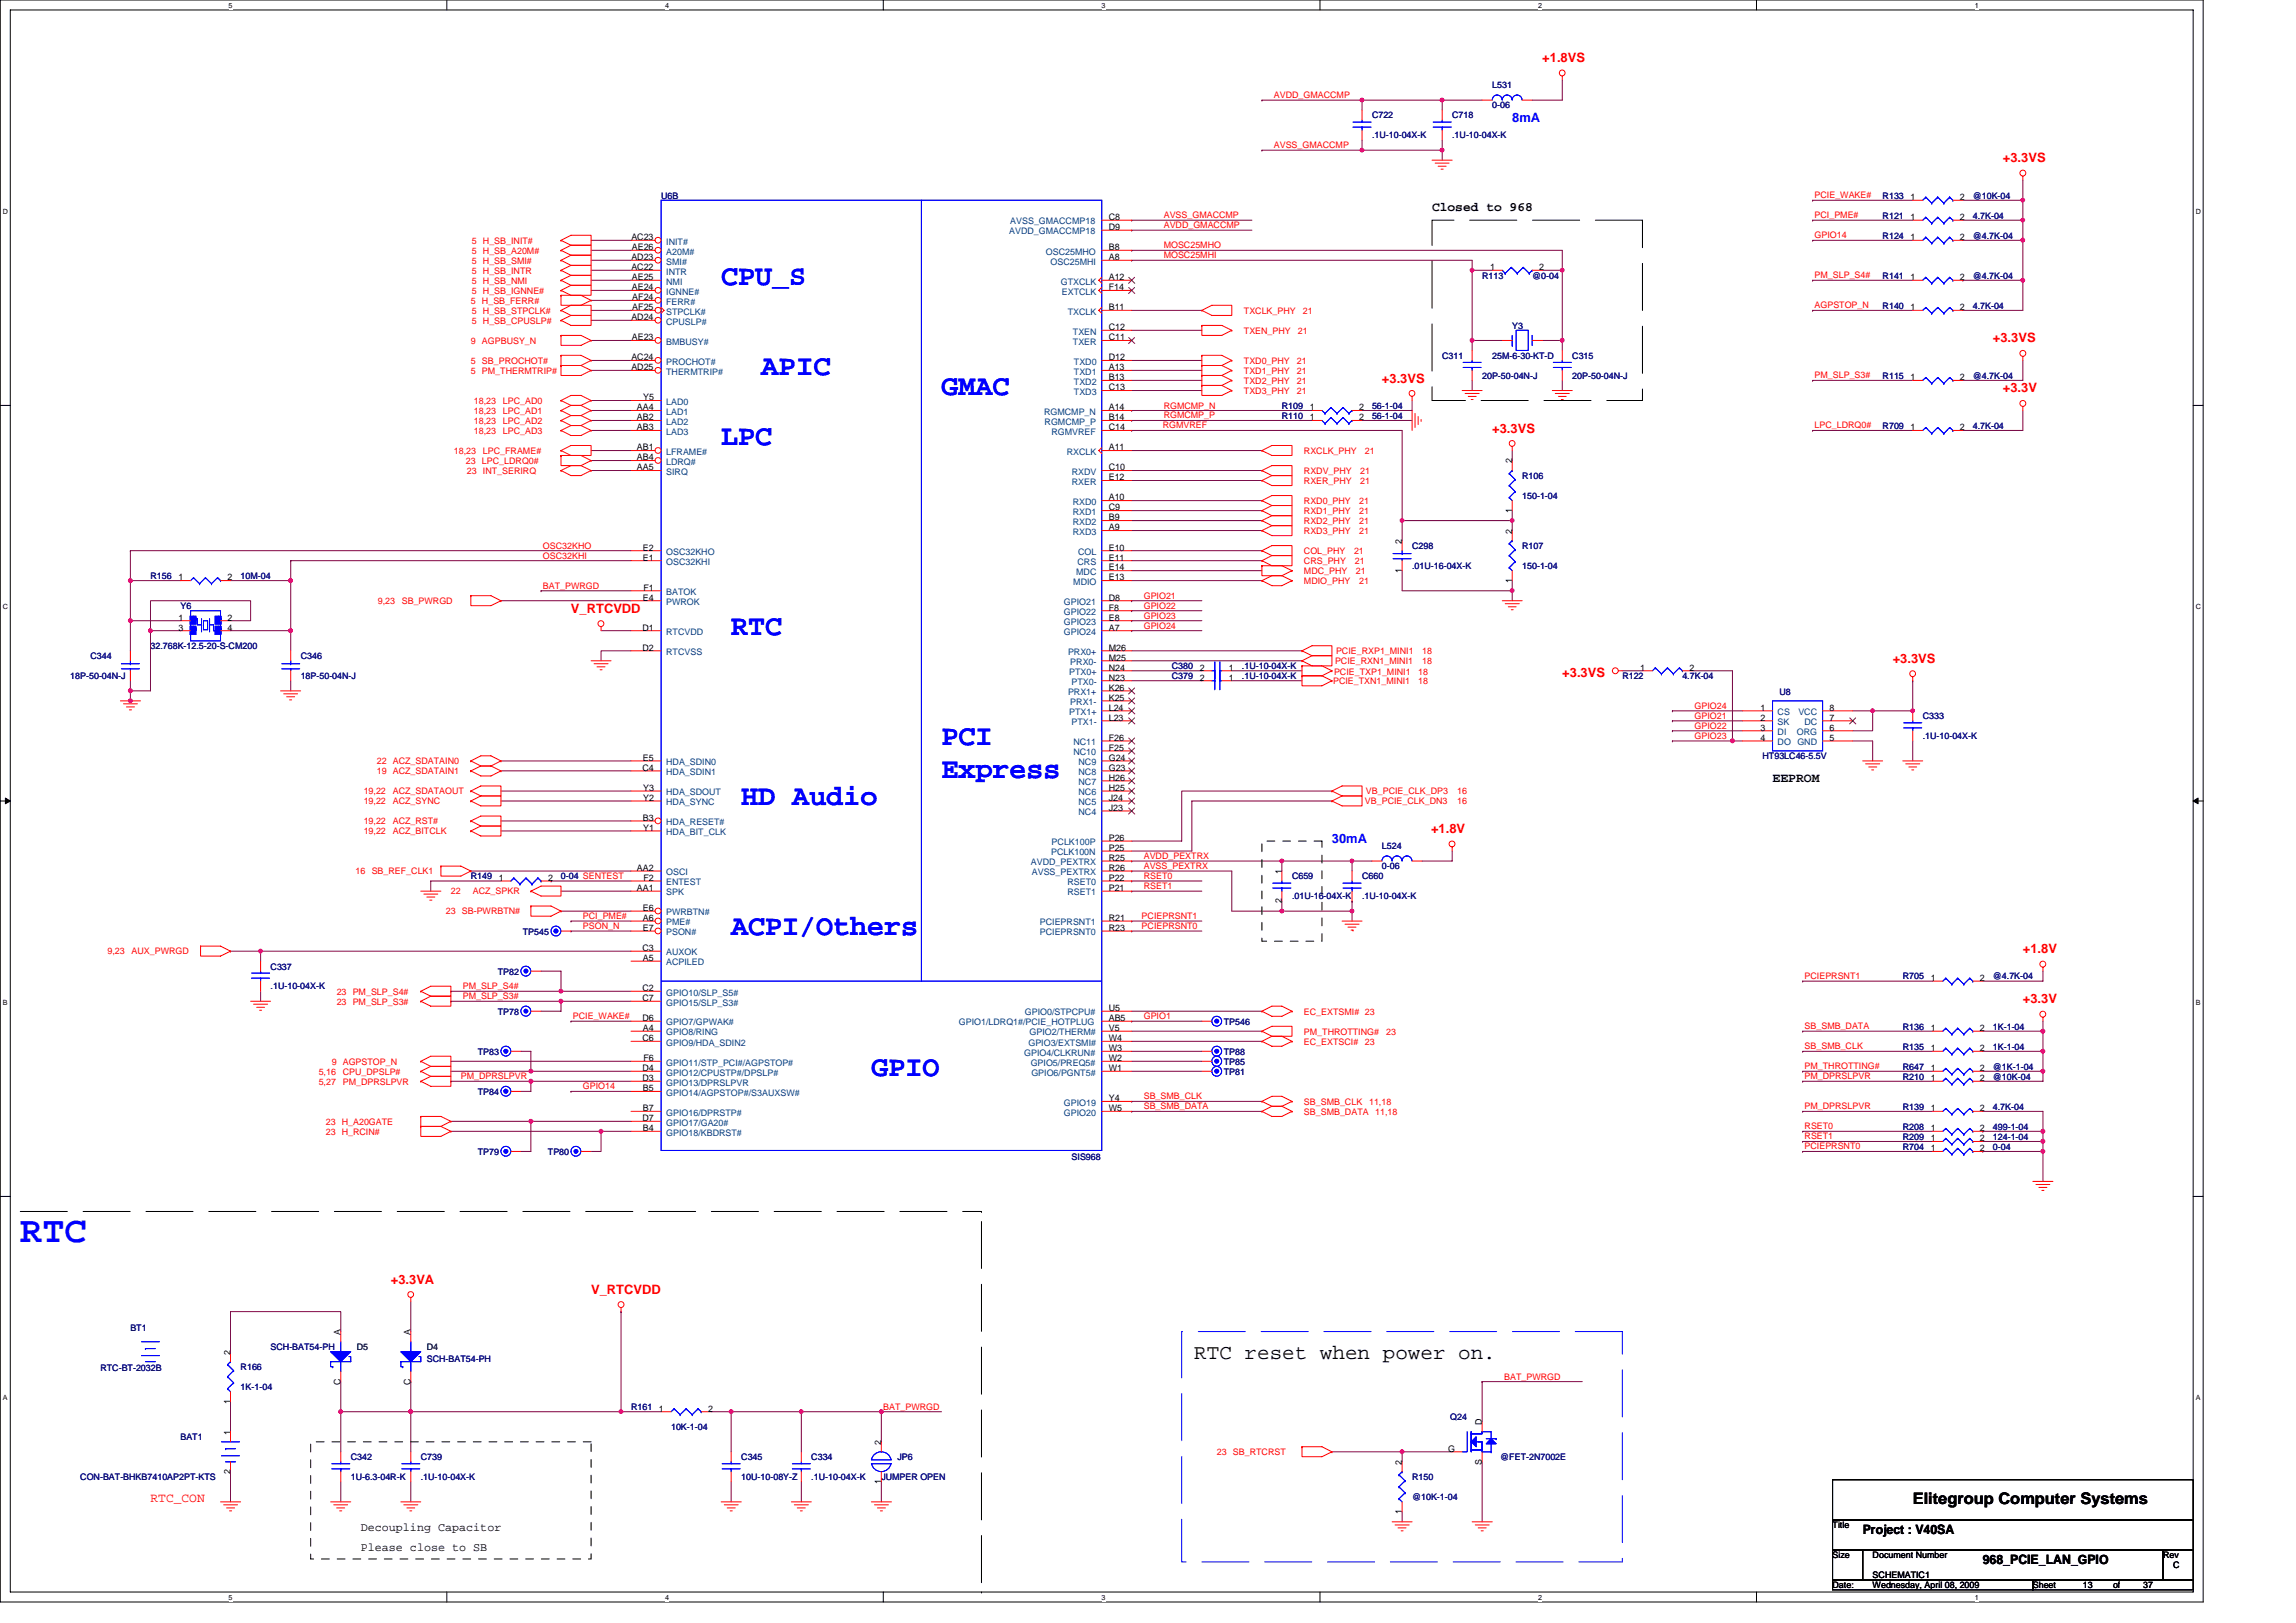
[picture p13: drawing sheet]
<svg xmlns="http://www.w3.org/2000/svg" width="297mm" height="210mm" viewBox="0 0 297 210" stroke-linecap="round" stroke-linejoin="round" font-family="sans-serif">
<defs><g id="words">
<text font-size="4.8" fill="#00f" x="2.6" y="160.7">RTC</text>
<g font-size="3.7" fill="#00f">
<text x="93.3" y="36.8">CPU_S</text>
<text x="98.5" y="48.5">APIC</text>
<text x="121.8" y="51.1">GMAC</text>
<text x="93.3" y="57.5">LPC</text>
<text x="94.6" y="82.1">RTC</text>
<text x="121.8" y="96.4">PCI</text>
<text x="121.8" y="100.6">Express</text>
<text x="95.9" y="104.2">HD Audio</text>
<text x="94.6" y="121">ACPI/Others</text>
<text x="112.7" y="139.1">GPIO</text>
</g>
<text font-size="2.7" x="154.5" y="175.8">RTC reset when power on.</text>
<text font-size="2.1" x="247.5" y="194.6">Elitegroup Computer Systems</text>
<g font-size="1.7" fill="#f00">
<text x="199.5" y="8">+1.8VS</text>
<text x="259.1" y="21">+3.3VS</text>
<text x="257.8" y="44.3">+3.3VS</text>
<text x="178.8" y="49.5">+3.3VS</text>
<text x="259.1" y="50.8">+3.3V</text>
<text x="193.1" y="56">+3.3VS</text>
<text x="73.9" y="79.3">V_RTCVDD</text>
<text x="202.1" y="87.6">+3.3VS</text>
<text x="244.9" y="85.8">+3.3VS</text>
<text x="185.1" y="107.8">+1.8V</text>
<text x="261.7" y="123.3">+1.8V</text>
<text x="261.7" y="129.8">+3.3V</text>
<text x="50.6" y="166.1">+3.3VA</text>
<text x="76.5" y="167.4">V_RTCVDD</text>
<text x="19.5" y="194.4">RTC_CON</text>
</g>
<g font-size="1.7" fill="#00f">
<text x="195.6" y="15.8">8mA</text>
<text x="172.3" y="109.1">30mA</text>
</g>
<g font-size="1.7">
<text x="185.3" y="27.3">Closed to 968</text>
<text x="229.3" y="101.1">EEPROM</text>
<text x="241" y="198.5">Project : V40SA</text>
<text x="256.5" y="202.4">968_PCIE_LAN_GPIO</text>
</g>
<g font-size="1.5">
<text x="46.7" y="200.7">Please close to SB</text>
<text x="46.7" y="198.1">Decoupling Capacitor</text>
</g>
<g font-size="1.2" fill="#000080">
<text x="193.1" y="11.4">L531</text>
<text x="177.5" y="15.3">C722</text>
<text x="177.5" y="17.9">.1U-10-04X-K</text>
<text x="187.9" y="15.3">C718</text>
<text x="187.9" y="17.9">.1U-10-04X-K</text>
<text x="193.1" y="14">0-06</text>
<text x="85.5" y="25.7">U6B</text>
<text x="243.6" y="28.3">R121</text>
<text x="243.6" y="25.7">R133</text>
<text x="255.2" y="28.3">4.7K-04</text>
<text x="255.2" y="25.7">@10K-04</text>
<text x="243.6" y="30.9">R124</text>
<text x="255.2" y="30.9">@4.7K-04</text>
<text x="191.7" y="36">R113</text>
<text x="198.2" y="36">@0-04</text>
<text x="243.6" y="36">R141</text>
<text x="243.6" y="39.9">R140</text>
<text x="255.2" y="36">@4.7K-04</text>
<text x="255.2" y="39.9">4.7K-04</text>
<text x="186.6" y="46.4">C311</text>
<text x="193.1" y="46.4">25M-6-30-KT-D</text>
<text x="195.6" y="42.5">Y3</text>
<text x="203.4" y="46.4">C315</text>
<text x="165.8" y="52.9">R109</text>
<text x="177.5" y="52.9">56-1-04</text>
<text x="191.7" y="49">20P-50-04N-J</text>
<text x="203.4" y="49">20P-50-04N-J</text>
<text x="243.6" y="49">R115</text>
<text x="255.2" y="49">@4.7K-04</text>
<text x="165.8" y="54.2">R110</text>
<text x="177.5" y="54.2">56-1-04</text>
<text x="243.6" y="55.5">R709</text>
<text x="255.2" y="55.5">4.7K-04</text>
<text x="196.9" y="62">R106</text>
<text x="196.9" y="64.6">150-1-04</text>
<text x="182.7" y="71">C298</text>
<text x="196.9" y="71">R107</text>
<text x="19.5" y="74.9">R156</text>
<text x="31.1" y="74.9">10M-04</text>
<text x="182.7" y="73.6">.01U-16-04X-K</text>
<text x="196.9" y="73.6">150-1-04</text>
<text x="19.5" y="84">32.768K-12.5-20-S-CM200</text>
<text x="23.3" y="78.8">Y6</text>
<text x="9.1" y="87.9">18P-50-04N-J</text>
<text x="11.7" y="85.3">C344</text>
<text x="38.9" y="85.3">C346</text>
<text x="38.9" y="87.9">18P-50-04N-J</text>
<text x="151.6" y="87.9">C379</text>
<text x="151.6" y="86.6">C380</text>
<text x="160.7" y="87.9">.1U-10-04X-K</text>
<text x="160.7" y="86.6">.1U-10-04X-K</text>
<text x="209.9" y="87.9">R122</text>
<text x="217.7" y="87.9">4.7K-04</text>
<text x="230.2" y="89.9">U8</text>
<text x="248.7" y="93">C333</text>
<text x="248.7" y="95.6">.1U-10-04X-K</text>
<text x="228" y="98.2">HT93LC46-5.5V</text>
<text x="60.9" y="113.8">R149</text>
<text x="72.6" y="113.8">0-04 SENTEST</text>
<text x="167.1" y="113.8">C659</text>
<text x="176.2" y="113.8">C660</text>
<text x="178.8" y="109.9">L524</text>
<text x="178.8" y="112.5">0-06</text>
<text x="167.1" y="116.4">.01U-16-04X-K</text>
<text x="176.2" y="116.4">.1U-10-04X-K</text>
<text x="35" y="125.4">C337</text>
<text x="67.6" y="120.9">TP545</text>
<text x="35" y="128">.1U-10-04X-K</text>
<text x="64.4" y="131.3">TP78</text>
<text x="64.4" y="126.1">TP82</text>
<text x="246.2" y="126.7">R705</text>
<text x="257.8" y="126.7">@4.7K-04</text>
<text x="61.8" y="136.4">TP83</text>
<text x="158.3" y="137.7">TP85</text>
<text x="158.3" y="132.6">TP546</text>
<text x="158.3" y="136.4">TP88</text>
<text x="246.2" y="135.8">R135</text>
<text x="246.2" y="133.2">R136</text>
<text x="257.8" y="135.8">1K-1-04</text>
<text x="257.8" y="133.2">1K-1-04</text>
<text x="61.8" y="141.6">TP84</text>
<text x="158.3" y="139">TP81</text>
<text x="246.2" y="139.7">R210</text>
<text x="246.2" y="138.4">R647</text>
<text x="246.2" y="143.6">R139</text>
<text x="257.8" y="139.7">@10K-04</text>
<text x="257.8" y="138.4">@1K-1-04</text>
<text x="257.8" y="143.6">4.7K-04</text>
<text x="61.8" y="149.4">TP79</text>
<text x="70.9" y="149.4">TP80</text>
<text x="246.2" y="148.8">R704</text>
<text x="246.2" y="147.4">R209</text>
<text x="246.2" y="146.2">R208</text>
<text x="257.8" y="148.8">0-04</text>
<text x="257.8" y="147.4">124-1-04</text>
<text x="257.8" y="146.2">499-1-04</text>
<text x="138.6" y="150.1">SIS968</text>
<text x="16.9" y="172.2">BT1</text>
<text x="13" y="177.4">RTC-BT-2032B</text>
<text x="31.1" y="177.2">R166</text>
<text x="31.1" y="179.8">1K-1-04</text>
<text x="35" y="174.7">SCH-BAT54-PH</text>
<text x="55.2" y="176.2">SCH-BAT54-PH</text>
<text x="81.6" y="182.4">R161</text>
<text x="86.8" y="185">10K-1-04</text>
<text x="187.6" y="183.7">Q24</text>
<text x="10.4" y="191.5">CON-BAT-BHKB7410AP2PT-KTS</text>
<text x="23.3" y="186.3">BAT1</text>
<text x="45.4" y="188.9">C342</text>
<text x="45.4" y="191.5">1U-6.3-04R-K</text>
<text x="54.4" y="188.9">C739</text>
<text x="54.4" y="191.5">.1U-10-04X-K</text>
<text x="95.9" y="188.9">C345</text>
<text x="95.9" y="191.5">10U-10-08Y-Z</text>
<text x="105" y="188.9">C334</text>
<text x="105" y="191.5">.1U-10-04X-K</text>
<text x="114" y="191.5">JUMPER OPEN</text>
<text x="116.1" y="188.9">JP6</text>
<text x="182.7" y="191.5">R150</text>
<text x="194.1" y="188.9">@FET-2N7002E</text>
<text x="182.7" y="194.1">@10K-1-04</text>
</g>
<g font-size="1.2" fill="#f00">
<text x="164.8" y="12.7">AVDD_GMACCMP</text>
<text x="164.8" y="19.2">AVSS_GMACCMP</text>
<text x="150.6" y="29.5">AVDD_GMACCMP</text>
<text x="150.6" y="28.2">AVSS_GMACCMP</text>
<text x="234.8" y="28.2">PCI_PME#</text>
<text x="234.8" y="25.7">PCIE_WAKE#</text>
<text x="61" y="31.5">5 H_SB_INIT#</text>
<text x="61" y="32.8">5 H_SB_A20M#</text>
<text x="61" y="34.1">5 H_SB_SMI#</text>
<text x="61" y="35.4">5 H_SB_INTR</text>
<text x="150.6" y="33.4">MOSC25MHI</text>
<text x="150.6" y="32.1">MOSC25MHO</text>
<text x="234.8" y="30.8">GPIO14</text>
<text x="60.9" y="39.3">5 H_SB_FERR#</text>
<text x="61" y="36.7">5 H_SB_NMI</text>
<text x="61" y="38">5 H_SB_IGNNE#</text>
<text x="61" y="40.6">5 H_SB_STPCLK#</text>
<text x="61" y="41.9">5 H_SB_CPUSLP#</text>
<text x="160.9" y="40.6">TXCLK_PHY</text>
<text x="168.6" y="40.6">21</text>
<text x="234.8" y="36">PM_SLP_S4#</text>
<text x="234.8" y="39.9">AGPSTOP_N</text>
<text x="60.9" y="47.1">5 SB_PROCHOT#</text>
<text x="60.9" y="44.5">9 AGPBUSY_N</text>
<text x="160.9" y="47.1">TXD0_PHY</text>
<text x="160.9" y="43.2">TXEN_PHY</text>
<text x="167.8" y="47.1">21</text>
<text x="167.9" y="43.2">21</text>
<text x="60.9" y="48.4">5 PM_THERMTRIP#</text>
<text x="61.3" y="52.2">18,23</text>
<text x="61.3" y="53.5">18,23</text>
<text x="65.1" y="52.2">LPC_AD0</text>
<text x="65.1" y="53.5">LPC_AD1</text>
<text x="150.6" y="52.9">RGMCMP_N</text>
<text x="160.9" y="48.4">TXD1_PHY</text>
<text x="160.9" y="49.7">TXD2_PHY</text>
<text x="160.9" y="50.9">TXD3_PHY</text>
<text x="167.8" y="48.4">21</text>
<text x="167.8" y="49.7">21</text>
<text x="167.8" y="50.9">21</text>
<text x="234.8" y="49">PM_SLP_S3#</text>
<text x="58.7" y="58.7">18,23</text>
<text x="61.3" y="54.8">18,23</text>
<text x="61.3" y="56.1">18,23</text>
<text x="62.5" y="58.7">LPC_FRAME#</text>
<text x="65.1" y="54.8">LPC_AD2</text>
<text x="65.1" y="56.1">LPC_AD3</text>
<text x="150.4" y="55.4">RGMVREF</text>
<text x="150.6" y="54.1">RGMCMP_P</text>
<text x="168.7" y="58.7">RXCLK_PHY</text>
<text x="176.6" y="58.7">21</text>
<text x="234.8" y="55.4">LPC_LDRQ0#</text>
<text x="60.3" y="60">23 LPC_LDRQ0#</text>
<text x="60.4" y="61.3">23 INT_SERIRQ</text>
<text x="168.7" y="62.6">RXER_PHY</text>
<text x="168.7" y="61.3">RXDV_PHY</text>
<text x="168.7" y="65.2">RXD0_PHY</text>
<text x="175.8" y="65.2">21</text>
<text x="176" y="62.6">21</text>
<text x="176" y="61.3">21</text>
<text x="70.2" y="71">OSC32KHO</text>
<text x="168.7" y="71.7">COL_PHY</text>
<text x="168.7" y="69.1">RXD3_PHY</text>
<text x="168.7" y="67.8">RXD2_PHY</text>
<text x="168.7" y="66.5">RXD1_PHY</text>
<text x="175.2" y="71.7">21</text>
<text x="175.8" y="69.1">21</text>
<text x="175.8" y="67.8">21</text>
<text x="175.8" y="66.5">21</text>
<text x="70.2" y="72.3">OSC32KHI</text>
<text x="70.2" y="76.2">BAT_PWRGD</text>
<text x="148" y="77.5">GPIO21</text>
<text x="168.7" y="75.6">MDIO_PHY</text>
<text x="168.7" y="73">CRS_PHY</text>
<text x="168.7" y="74.3">MDC_PHY</text>
<text x="175.3" y="73">21</text>
<text x="175.4" y="74.3">21</text>
<text x="175.8" y="75.6">21</text>
<text x="48.9" y="78.1">9,23</text>
<text x="52" y="78.1">SB_PWRGD</text>
<text x="148" y="78.8">GPIO22</text>
<text x="148" y="81.3">GPIO24</text>
<text x="148" y="80.1">GPIO23</text>
<text x="172.5" y="88.5">PCIE_TXN1_MINI1</text>
<text x="172.6" y="87.4">PCIE_TXP1_MINI1</text>
<text x="172.7" y="85.9">PCIE_RXN1_MINI1</text>
<text x="172.8" y="84.6">PCIE_RXP1_MINI1</text>
<text x="183.5" y="88.5">18</text>
<text x="183.5" y="87.4">18</text>
<text x="184" y="85.9">18</text>
<text x="184" y="84.6">18</text>
<text x="219.2" y="93">GPIO21</text>
<text x="219.2" y="91.7">GPIO24</text>
<text x="219.2" y="94.3">GPIO22</text>
<text x="219.2" y="95.6">GPIO23</text>
<text x="48.7" y="98.9">22 ACZ_SDATAIN0</text>
<text x="48.7" y="100.2">19 ACZ_SDATAIN1</text>
<text x="47.1" y="102.8">19,22</text>
<text x="47.1" y="104.1">19,22</text>
<text x="47.1" y="106.7">19,22</text>
<text x="47.1" y="107.9">19,22</text>
<text x="50.8" y="102.8">ACZ_SDATAOUT</text>
<text x="50.8" y="104.1">ACZ_SYNC</text>
<text x="50.8" y="106.7">ACZ_RST#</text>
<text x="50.8" y="107.9">ACZ_BITCLK</text>
<text x="176.6" y="104.1">VB_PCIE_CLK_DN3</text>
<text x="176.7" y="102.8">VB_PCIE_CLK_DP3</text>
<text x="188.5" y="104.1">16</text>
<text x="188.5" y="102.8">16</text>
<text x="46" y="113.1">16 SB_REF_CLK1</text>
<text x="148" y="113.7">RSET0</text>
<text x="148" y="112.4">AVSS_PEXTRX</text>
<text x="148" y="111.1">AVDD_PEXTRX</text>
<text x="57.7" y="118.3">23 SB-PWRBTN#</text>
<text x="58.3" y="115.7">22</text>
<text x="61.2" y="115.7">ACZ_SPKR</text>
<text x="75.4" y="118.9">PCI_PME#</text>
<text x="147.7" y="118.9">PCIEPRSNT1</text>
<text x="148" y="115">RSET1</text>
<text x="13.9" y="123.5">9,23</text>
<text x="17" y="123.5">AUX_PWRGD</text>
<text x="75.4" y="120.2">PSON_N</text>
<text x="147.7" y="120.2">PCIEPRSNT0</text>
<text x="43.6" y="128.7">23 PM_SLP_S4#</text>
<text x="43.6" y="130">23 PM_SLP_S3#</text>
<text x="59.9" y="128">PM_SLP_S4#</text>
<text x="59.9" y="129.3">PM_SLP_S3#</text>
<text x="74.1" y="131.9">PCIE_WAKE#</text>
<text x="148" y="131.9">GPIO1</text>
<text x="168.7" y="131.3">EC_EXTSMI# 23</text>
<text x="233.5" y="126.7">PCIEPRSNT1</text>
<text x="42.9" y="137.7">9 AGPSTOP_N</text>
<text x="168.7" y="133.9">PM_THROTTING#</text>
<text x="168.7" y="135.1">EC_EXTSCI#</text>
<text x="176.6" y="135.1">23</text>
<text x="179.3" y="133.9">23</text>
<text x="233.5" y="133.2">SB_SMB_DATA</text>
<text x="233.5" y="135.8">SB_SMB_CLK</text>
<text x="41.2" y="139">5,16</text>
<text x="41.2" y="140.3">5,27</text>
<text x="44.3" y="139">CPU_DPSLP#</text>
<text x="44.3" y="140.3">PM_DPRSLPVR</text>
<text x="59.6" y="139.6">PM_DPRSLPVR</text>
<text x="75.4" y="140.9">GPIO14</text>
<text x="148" y="142.2">SB_SMB_CLK</text>
<text x="148" y="143.5">SB_SMB_DATA</text>
<text x="168.7" y="142.9">SB_SMB_CLK</text>
<text x="177.1" y="142.9">11,18</text>
<text x="233.5" y="138.3">PM_THROTTING#</text>
<text x="233.5" y="143.5">PM_DPRSLPVR</text>
<text x="233.5" y="139.6">PM_DPRSLPVR</text>
<text x="42.1" y="145.5">23 H_A20GATE</text>
<text x="42.1" y="146.8">23 H_RCIN#</text>
<text x="168.7" y="144.2">SB_SMB_DATA</text>
<text x="177.9" y="144.2">11,18</text>
<text x="233.5" y="148.7">PCIEPRSNT0</text>
<text x="233.5" y="147.4">RSET1</text>
<text x="233.5" y="146.1">RSET0</text>
<text x="194.6" y="178.5">BAT_PWRGD</text>
<text x="114.3" y="182.4">BAT_PWRGD</text>
<text x="157.4" y="188.3">23 SB_RTCRST</text>
</g>
<g font-size="1.2" fill="#004080">
<text x="130.7" y="29">AVSS_GMACCMP18</text>
<text x="86.2" y="31.6">INIT#</text>
<text x="86.2" y="32.9">A20M#</text>
<text x="86.2" y="34.2">SMI#</text>
<text x="86.2" y="35.5">INTR</text>
<text x="130.6" y="30.3">AVDD_GMACCMP18</text>
<text x="135.3" y="32.9">OSC25MHO</text>
<text x="135.9" y="34.2">OSC25MHI</text>
<text x="86.2" y="36.8">NMI</text>
<text x="86.2" y="38.1">IGNNE#</text>
<text x="86.2" y="39.4">FERR#</text>
<text x="86.2" y="40.7">STPCLK#</text>
<text x="86.2" y="42">CPUSLP#</text>
<text x="137.2" y="36.8">GTXCLK</text>
<text x="137.4" y="38.1">EXTCLK</text>
<text x="138.2" y="40.7">TXCLK</text>
<text x="86.2" y="47.2">PROCHOT#</text>
<text x="86.2" y="44.6">BMBUSY#</text>
<text x="138.8" y="43.3">TXEN</text>
<text x="138.8" y="44.6">TXER</text>
<text x="138.9" y="47.2">TXD0</text>
<text x="86.2" y="52.4">LAD0</text>
<text x="86.2" y="53.7">LAD1</text>
<text x="86.2" y="48.5">THERMTRIP#</text>
<text x="135.1" y="53.7">RGMCMP_N</text>
<text x="138.9" y="48.5">TXD1</text>
<text x="138.9" y="49.8">TXD2</text>
<text x="138.9" y="51.1">TXD3</text>
<text x="86.2" y="54.9">LAD2</text>
<text x="86.2" y="56.2">LAD3</text>
<text x="86.2" y="58.8">LFRAME#</text>
<text x="135.1" y="54.9">RGMCMP_P</text>
<text x="136" y="56.2">RGMVREF</text>
<text x="138" y="58.8">RXCLK</text>
<text x="86.2" y="60.1">LDRQ#</text>
<text x="86.2" y="61.4">SIRQ</text>
<text x="138.7" y="61.4">RXDV</text>
<text x="138.7" y="62.7">RXER</text>
<text x="138.8" y="65.3">RXD0</text>
<text x="86.2" y="71.8">OSC32KHO</text>
<text x="138.8" y="66.6">RXD1</text>
<text x="138.8" y="67.9">RXD2</text>
<text x="138.8" y="69.2">RXD3</text>
<text x="139.5" y="71.8">COL</text>
<text x="86.2" y="77">BATOK</text>
<text x="86.2" y="73.1">OSC32KHI</text>
<text x="138.8" y="75.7">MDIO</text>
<text x="139.2" y="74.4">MDC</text>
<text x="139.4" y="73.1">CRS</text>
<text x="86.2" y="78.3">PWROK</text>
<text x="86.2" y="82.1">RTCVDD</text>
<text x="137.6" y="78.3">GPIO21</text>
<text x="137.6" y="79.6">GPIO22</text>
<text x="137.6" y="80.9">GPIO23</text>
<text x="137.6" y="82.1">GPIO24</text>
<text x="86.2" y="84.8">RTCVSS</text>
<text x="138.2" y="84.8">PRX0+</text>
<text x="138.2" y="89.9">PRX1+</text>
<text x="138.3" y="87.3">PTX0+</text>
<text x="138.5" y="86">PRX0-</text>
<text x="138.6" y="88.6">PTX0-</text>
<text x="138.3" y="92.5">PTX1+</text>
<text x="138.5" y="91.2">PRX1-</text>
<text x="138.6" y="93.8">PTX1-</text>
<text x="230" y="92.5">CS</text>
<text x="230" y="93.8">SK</text>
<text x="230" y="95.1">DI</text>
<text x="232.5" y="95.1">ORG</text>
<text x="232.7" y="92.5">VCC</text>
<text x="233.4" y="93.8">DC</text>
<text x="86.2" y="99">HDA_SDIN0</text>
<text x="86.2" y="100.3">HDA_SDIN1</text>
<text x="138.9" y="97.7">NC10</text>
<text x="138.9" y="96.4">NC11</text>
<text x="139.5" y="101.6">NC7</text>
<text x="139.5" y="100.3">NC8</text>
<text x="139.5" y="99">NC9</text>
<text x="230" y="96.4">DO</text>
<text x="232.5" y="96.4">GND</text>
<text x="86.2" y="102.9">HDA_SDOUT</text>
<text x="86.2" y="104.2">HDA_SYNC</text>
<text x="86.2" y="106.8">HDA_RESET#</text>
<text x="139.5" y="105.5">NC4</text>
<text x="139.5" y="104.2">NC5</text>
<text x="139.5" y="102.9">NC6</text>
<text x="86.2" y="108.1">HDA_BIT_CLK</text>
<text x="86.2" y="113.2">OSCI</text>
<text x="133.4" y="112">AVDD_PEXTRX</text>
<text x="133.5" y="113.2">AVSS_PEXTRX</text>
<text x="136" y="110.7">PCLK100N</text>
<text x="136.1" y="109.4">PCLK100P</text>
<text x="86.2" y="114.5">ENTEST</text>
<text x="86.2" y="115.8">SPK</text>
<text x="86.2" y="118.4">PWRBTN#</text>
<text x="86.2" y="119.7">PME#</text>
<text x="134.5" y="119.7">PCIEPRSNT1</text>
<text x="138.1" y="114.5">RSET0</text>
<text x="138.1" y="115.8">RSET1</text>
<text x="86.2" y="121">PSON#</text>
<text x="86.2" y="123.6">AUXOK</text>
<text x="86.2" y="124.9">ACPILED</text>
<text x="134.5" y="121">PCIEPRSNT0</text>
<text x="86.2" y="130.1">GPIO15/SLP_S3#</text>
<text x="86.2" y="128.8">GPIO10/SLP_S5#</text>
<text x="132.6" y="131.4">GPIO0/STPCPU#</text>
<text x="86.2" y="137.9">GPIO11/STP_PCI#/AGPSTOP#</text>
<text x="86.2" y="135.3">GPIO9/HDA_SDIN2</text>
<text x="86.2" y="132.7">GPIO7/GPWAK#</text>
<text x="86.2" y="134">GPIO8/RING</text>
<text x="124.1" y="132.7">GPIO1/LDRQ1#/PCIE_HOTPLUG</text>
<text x="132.5" y="136.6">GPIO4/CLKRUN#</text>
<text x="133.1" y="135.3">GPIO3/EXTSMI#</text>
<text x="133.2" y="134">GPIO2/THERM#</text>
<text x="133.3" y="137.9">GPIO5/PREQ5#</text>
<text x="86.2" y="140.4">GPIO13/DPRSLPVR</text>
<text x="86.2" y="141.8">GPIO14/AGPSTOP#/S3AUXSW#</text>
<text x="86.2" y="139.1">GPIO12/CPUSTP#/DPSLP#</text>
<text x="133.4" y="139.1">GPIO6/PGNT5#</text>
<text x="137.6" y="143">GPIO19</text>
<text x="86.2" y="144.3">GPIO16/DPRSTP#</text>
<text x="86.2" y="145.6">GPIO17/GA20#</text>
<text x="86.2" y="146.9">GPIO18/KBDRST#</text>
<text x="137.6" y="144.3">GPIO20</text>
</g>
<g font-size="1.2">
<text x="143.4" y="29.8">D9</text>
<text x="143.4" y="28.5">C8</text>
<text x="247.2" y="28.5">1</text>
<text x="247.2" y="25.9">1</text>
<text x="253.6" y="28.5">2</text>
<text x="253.6" y="25.9">2</text>
<text x="81.7" y="31.1">AC23</text>
<text x="81.7" y="33.7">AD23</text>
<text x="81.7" y="34.9">AC22</text>
<text x="81.7" y="32.4">AE26</text>
<text x="143.4" y="33.7">A8</text>
<text x="143.4" y="32.4">B8</text>
<text x="192.8" y="34.9">1</text>
<text x="199.1" y="34.9">2</text>
<text x="247.2" y="31.1">1</text>
<text x="253.6" y="31.1">2</text>
<text x="81.7" y="41.4">AD24</text>
<text x="81.7" y="36.2">AE25</text>
<text x="81.7" y="37.5">AE24</text>
<text x="81.8" y="38.8">AF24</text>
<text x="81.8" y="40.1">AF25</text>
<text x="143.4" y="40.1">B11</text>
<text x="143.4" y="37.5">F14</text>
<text x="143.4" y="36.2">A12</text>
<text x="247.2" y="36.2">1</text>
<text x="247.2" y="40.1">1</text>
<text x="253.6" y="36.2">2</text>
<text x="253.6" y="40.1">2</text>
<text x="81.7" y="46.6">AC24</text>
<text x="81.7" y="47.9">AD25</text>
<text x="81.7" y="44">AE23</text>
<text x="143.4" y="46.6">D12</text>
<text x="143.4" y="47.9">A13</text>
<text x="143.4" y="42.7">C12</text>
<text x="143.4" y="44">C11</text>
<text x="82.4" y="53.1">AA4</text>
<text x="83.2" y="51.8">Y5</text>
<text x="143.4" y="49.2">B13</text>
<text x="143.4" y="50.5">C13</text>
<text x="143.4" y="53.1">A14</text>
<text x="169.5" y="53.1">1</text>
<text x="175.8" y="53.1">2</text>
<text x="247.2" y="49.2">1</text>
<text x="253.6" y="49.2">2</text>
<text x="82.4" y="54.4">AB2</text>
<text x="82.4" y="55.7">AB3</text>
<text x="82.4" y="58.3">AB1</text>
<text x="82.4" y="59.6">AB4</text>
<text x="143.4" y="55.7">C14</text>
<text x="143.4" y="58.3">A11</text>
<text x="143.4" y="54.4">B14</text>
<text x="169.5" y="54.4">1</text>
<text x="175.8" y="54.4">2</text>
<text x="195.6" y="60" transform="rotate(-90 195.6 60)">2</text>
<text x="247.2" y="55.7">1</text>
<text x="253.6" y="55.7">2</text>
<text x="82.4" y="60.9">AA5</text>
<text x="143.4" y="60.9">C10</text>
<text x="143.4" y="62.1">E12</text>
<text x="143.4" y="64.7">A10</text>
<text x="83.2" y="71.2">E2</text>
<text x="143.4" y="71.2">E10</text>
<text x="143.4" y="66">C9</text>
<text x="143.4" y="67.3">B9</text>
<text x="143.4" y="68.6">A9</text>
<text x="181.4" y="70.3" transform="rotate(-90 181.4 70.3)">2</text>
<text x="195.6" y="69" transform="rotate(-90 195.6 69)">2</text>
<text x="195.6" y="66.3" transform="rotate(-90 195.6 66.3)">1</text>
<text x="23.1" y="75.1">1</text>
<text x="29.4" y="75.1">2</text>
<text x="83.2" y="77.7">E4</text>
<text x="83.2" y="72.5">E1</text>
<text x="83.2" y="76.4">F1</text>
<text x="143.4" y="73.8">E14</text>
<text x="143.4" y="72.5">E11</text>
<text x="143.4" y="75.1">E13</text>
<text x="143.4" y="77.7">D8</text>
<text x="181.4" y="74.1" transform="rotate(-90 181.4 74.1)">1</text>
<text x="195.6" y="75.4" transform="rotate(-90 195.6 75.4)">1</text>
<text x="23.1" y="80.3">1</text>
<text x="23.1" y="81.6">3</text>
<text x="29.4" y="80.3">2</text>
<text x="29.4" y="81.6">4</text>
<text x="83.1" y="81.6">D1</text>
<text x="143.4" y="79">F8</text>
<text x="143.4" y="80.3">E8</text>
<text x="143.4" y="81.6">A7</text>
<text x="83.1" y="84.2">D2</text>
<text x="143.4" y="84.2">M26</text>
<text x="143.4" y="89.4">K26</text>
<text x="143.4" y="88.1">N23</text>
<text x="143.4" y="86.8">N24</text>
<text x="143.4" y="85.5">M25</text>
<text x="155.2" y="88.1">2</text>
<text x="155.2" y="86.8">2</text>
<text x="159" y="88.1">1</text>
<text x="159" y="86.8">1</text>
<text x="212.2" y="86.8">1</text>
<text x="218.6" y="86.8">2</text>
<text x="143.4" y="93.2">L23</text>
<text x="143.4" y="95.8">F26</text>
<text x="143.4" y="91.9">L24</text>
<text x="143.4" y="90.7">K25</text>
<text x="227.7" y="91.9">1</text>
<text x="227.7" y="93.2">2</text>
<text x="227.7" y="94.5">3</text>
<text x="227.7" y="95.8">4</text>
<text x="236.7" y="94.5">6</text>
<text x="236.7" y="91.9">8</text>
<text x="236.7" y="93.2">7</text>
<text x="236.7" y="95.8">5</text>
<text x="83.1" y="99.7">C4</text>
<text x="83.2" y="98.4">E5</text>
<text x="143.4" y="101">H26</text>
<text x="143.4" y="99.7">G23</text>
<text x="143.4" y="98.4">G24</text>
<text x="143.4" y="97.1">F25</text>
<text x="83.2" y="106.2">B3</text>
<text x="83.2" y="102.3">Y3</text>
<text x="83.2" y="103.6">Y2</text>
<text x="83.2" y="107.5">Y1</text>
<text x="143.4" y="104.9">J23</text>
<text x="143.4" y="103.6">J24</text>
<text x="143.4" y="102.3">H25</text>
<text x="64.5" y="114">1</text>
<text x="70.9" y="114">2</text>
<text x="82.4" y="112.7">AA2</text>
<text x="83.2" y="114">F2</text>
<text x="143.4" y="110.1">P25</text>
<text x="143.4" y="114">P22</text>
<text x="143.4" y="112.7">R26</text>
<text x="143.4" y="108.8">P26</text>
<text x="143.4" y="111.4">R25</text>
<text x="165.8" y="113.1" transform="rotate(-90 165.8 113.1)">1</text>
<text x="82.4" y="115.3">AA1</text>
<text x="83.2" y="117.9">E6</text>
<text x="83.2" y="119.1">A6</text>
<text x="143.4" y="115.3">P21</text>
<text x="143.4" y="119.1">R21</text>
<text x="165.8" y="116.8" transform="rotate(-90 165.8 116.8)">2</text>
<text x="83.1" y="123">C3</text>
<text x="83.2" y="120.4">E7</text>
<text x="83.2" y="124.3">A5</text>
<text x="143.4" y="120.4">R23</text>
<text x="83.1" y="129.5">C7</text>
<text x="83.1" y="128.2">C2</text>
<text x="143.4" y="130.8">U5</text>
<text x="249.8" y="126.9">1</text>
<text x="256.1" y="126.9">2</text>
<text x="83.1" y="134.7">C6</text>
<text x="83.1" y="132.1">D6</text>
<text x="83.2" y="133.4">A4</text>
<text x="83.2" y="137.3">F6</text>
<text x="143.4" y="133.4">V5</text>
<text x="143.4" y="137.3">W2</text>
<text x="143.4" y="134.7">W4</text>
<text x="143.4" y="136">W3</text>
<text x="143.4" y="132.1">AB5</text>
<text x="249.8" y="136">1</text>
<text x="249.8" y="133.4">1</text>
<text x="256.1" y="136">2</text>
<text x="256.1" y="133.4">2</text>
<text x="83.1" y="139.9">D3</text>
<text x="83.1" y="138.6">D4</text>
<text x="83.2" y="141.2">B5</text>
<text x="83.2" y="143.8">B7</text>
<text x="143.4" y="143.8">W5</text>
<text x="143.4" y="142.5">Y4</text>
<text x="143.4" y="138.6">W1</text>
<text x="249.8" y="139.9">1</text>
<text x="249.8" y="138.6">1</text>
<text x="249.8" y="143.8">1</text>
<text x="256.1" y="139.9">2</text>
<text x="256.1" y="138.6">2</text>
<text x="256.1" y="143.8">2</text>
<text x="83.1" y="145.1">D7</text>
<text x="83.2" y="146.3">B4</text>
<text x="249.8" y="148.9">1</text>
<text x="249.8" y="147.7">1</text>
<text x="249.8" y="146.3">1</text>
<text x="256.1" y="148.9">2</text>
<text x="256.1" y="147.7">2</text>
<text x="256.1" y="146.3">2</text>
<text x="44.1" y="172.7" transform="rotate(-90 44.1 172.7)">A</text>
<text x="53.1" y="172.7" transform="rotate(-90 53.1 172.7)">A</text>
<text x="29.8" y="175.3" transform="rotate(-90 29.8 175.3)">2</text>
<text x="44.1" y="179.2" transform="rotate(-90 44.1 179.2)">C</text>
<text x="53.1" y="179.2" transform="rotate(-90 53.1 179.2)">C</text>
<text x="29.8" y="185.6" transform="rotate(-90 29.8 185.6)">1</text>
<text x="29.8" y="181.6" transform="rotate(-90 29.8 181.6)">1</text>
<text x="85.3" y="182.6">1</text>
<text x="91.6" y="182.6">2</text>
<text x="191.7" y="184.3" transform="rotate(-90 191.7 184.3)">D</text>
<text x="29.8" y="190.7" transform="rotate(-90 29.8 190.7)">2</text>
<text x="114" y="192" transform="rotate(-90 114 192)">1</text>
<text x="114" y="186.9" transform="rotate(-90 114 186.9)">2</text>
<text x="181.4" y="189.5" transform="rotate(-90 181.4 189.5)">2</text>
<text x="187.3" y="187.8">G</text>
<text x="191.7" y="189.5" transform="rotate(-90 191.7 189.5)">S</text>
<text x="181.4" y="195.9" transform="rotate(-90 181.4 195.9)">1</text>
<text x="237.1" y="197.7">Title</text>
<text x="237.1" y="201.6">Size</text>
<text x="242.3" y="201.6">Document Number</text>
<text x="279.8" y="201.6">Rev</text>
<text x="281.1" y="202.9">C</text>
<text x="237.1" y="205.5">Date:</text>
<text x="242.3" y="205.5">Wednesday, April 08, 2009</text>
<text x="242.3" y="204.2">SCHEMATIC1</text>
<text x="263" y="205.5">Sheet</text>
<text x="269.5" y="205.5">13</text>
<text x="273.4" y="205.5">of</text>
<text x="277.3" y="205.5">37</text>
</g>
<g font-size="1.2" fill="#004040">
<text x="46.2" y="174.7">D5</text>
<text x="55.2" y="174.7">D4</text>
</g>
<g font-size=".9">
<text x="29.6" y="1">5</text>
<text x="86" y="1">4</text>
<text x="142.5" y="1">3</text>
<text x="199" y="1">2</text>
<text x="255.5" y="1">1</text>
<text x=".4" y="27.7">D</text>
<text x="284.1" y="27.7">D</text>
<text x=".4" y="78.8">C</text>
<text x="284.1" y="78.8">C</text>
<text x=".4" y="130">B</text>
<text x="284.1" y="130">B</text>
<text x=".4" y="181.2">A</text>
<text x="284.1" y="181.2">A</text>
<text x="29.6" y="206.9">5</text>
<text x="86" y="206.9">4</text>
<text x="142.5" y="206.9">3</text>
<text x="199" y="206.9">2</text>
<text x="255.5" y="206.9">1</text>
</g>
</g></defs>
<path d="M0 0h285v207.3h-285zM1.3 1.3h282.4v204.7h-282.4z" fill="none" stroke="#000" stroke-width=".13"/>
<g fill="#fff">
<path d="M29.6 .1h.5v1.1h-.5z"/>
<path d="M29.6 206.1h.5v1.1h-.5z"/>
</g>
<path d="M57.8 0v1.3M57.8 206v1.3" fill="none" stroke="#000" stroke-width=".13"/>
<g fill="#fff">
<path d="M86 .1h.5v1.1h-.5z"/>
<path d="M86 206.1h.5v1.1h-.5z"/>
</g>
<path d="M114.3 0v1.3M114.3 206v1.3" fill="none" stroke="#000" stroke-width=".13"/>
<g fill="#fff">
<path d="M142.5 .1h.5v1.1h-.5z"/>
<path d="M142.5 206.1h.5v1.1h-.5z"/>
</g>
<path d="M170.8 0v1.3M170.8 206v1.3" fill="none" stroke="#000" stroke-width=".13"/>
<g fill="#fff">
<path d="M199 .1h.5v1.1h-.5z"/>
<path d="M199 206.1h.5v1.1h-.5z"/>
</g>
<path d="M227.2 0v1.3M227.2 206v1.3" fill="none" stroke="#000" stroke-width=".13"/>
<g fill="#fff">
<path d="M255.5 .1h.5v1.1h-.5z"/>
<path d="M255.5 206.1h.5v1.1h-.5z"/>
<path d="M.4 26.9h.6v1h-.6z"/>
<path d="M284.1 26.9h.6v1h-.6z"/>
<path d="M.4 78h.6v1.1h-.6z"/>
<path d="M284.1 78h.6v1.1h-.6z"/>
</g>
<path d="M0 52.5h1.3M283.7 52.5h1.3" fill="none" stroke="#000" stroke-width=".13"/>
<g fill="#fff">
<path d="M.4 129.2h.6v1h-.6z"/>
<path d="M284.1 129.2h.6v1h-.6z"/>
</g>
<path d="M0 103.6h1.3M283.7 103.6h1.3" fill="none" stroke="#000" stroke-width=".13"/>
<path d="M.7 103.3l.6 .3-.6 .4zM283.7 103.6l.7-.3v.7z" fill="#000" stroke="#000" stroke-width=".13"/>
<g fill="#fff">
<path d="M.4 180.4h.6v1h-.6z"/>
<path d="M284.1 180.4h.6v1h-.6z"/>
</g>
<path d="M0 154.8h1.3M283.7 154.8h1.3M237.1 191.5h46.6v5.1h-46.6zM237.1 196.6h46.6v3.9h-46.6zM237.1 204.4h25.9v1.3h-25.9zM237.1 200.5h3.9v3.9h-3.9zM241 200.5h38.8v3.9h-38.8zM263 204.4h20.7v1.3h-20.7zM279.8 200.5h3.9v3.9h-3.9z" fill="none" stroke="#000" stroke-width=".13"/>
<g fill="none" stroke="#800040" stroke-width=".13">
<path d="M163.3 19.4h.1M163.3 13h.1M163.3 19.4h23.3M163.3 13h28.4M176.2 19.4h.1M176.2 13h.1M176.2 13v1.2M176.2 18.1v1.3M186.6 18.1v1.3M186.6 13v1.2M186.6 19.4h.1M186.6 13h.1"/>
<path d="M186.6 19.4v1.3M202.1 10.4v2.6h-3.9M76.5 36.3h5.1M76.5 38.9h5.1M76.5 31.1h5.1M76.5 37.6h5.1M76.5 33.7h5.1M76.5 35h5.1M76.5 32.4h5.1M146.4 32.4h55.7v2.6M146.4 33.7h44.1v1.3M146.4 33.7h.1"/>
<path d="M146.4 29.8h.1M146.4 28.5h.1M146.4 32.4h.1M146.4 29.8h15.6M146.4 28.5h15.6M190.5 35h2.6M190.5 35h.1M190.5 35v10.3M199.5 35h2.6M202.1 35h.1M202.1 35v10.3M234.5 36.3h.1"/>
<path d="M234.5 31.1h.1M234.5 28.5h.1M234.5 25.9h.1M234.5 28.5h13M234.5 36.3h13M234.5 31.1h13M234.5 25.9h13M253.9 36.3h.1M253.9 31.1h7.8M253.9 28.5h7.8M253.9 25.9h7.8M253.9 36.3h7.8"/>
<path d="M261.7 23.3v2.6M261.7 36.3v3.9h-7.8M261.7 25.9h.1M261.7 28.5h.1M261.7 31.1h.1M261.7 25.9v10.4M76.5 58.3h5.1M76.5 51.8h5.1M76.5 55.7h5.1M76.5 54.4h5.1M76.5 41.4h5.1M76.5 47.9h5.1"/>
<path d="M76.5 40.2h5.1M76.5 44h5.1M76.5 46.6h5.1M76.5 59.6h5.1M76.5 53.1h5.1M146.4 42.7h9.1M146.4 49.2h9.1M146.4 47.9h9.1M146.4 46.6h9.1M146.4 50.5h9.1M146.4 53.1h.1M146.4 55.7h.1"/>
<path d="M146.4 54.4h.1M146.4 40.2h9.1M146.4 55.7h35v11.7M146.4 58.3h16.9M146.4 53.1h23.3M146.4 54.4h23.3M176.2 54.4h6.5M182.7 51.8v1.3h-6.5M190.5 44h.1M190.5 49.2v1.3M190.5 44h3.8M195.6 58.3v1.3"/>
<path d="M199.5 44h2.6M202.1 44h.1M202.1 49.2v1.3M234.5 55.7h.1M234.5 49.2h.1M234.5 40.2h.1M234.5 55.7h13M234.5 49.2h13M234.5 40.2h13M261.7 53.1v2.6h-7.8M261.7 46.6v2.6h-7.8M16.9 75.1h.1"/>
<path d="M16.9 71.2v3.9M16.9 75.1h6.4M16.9 71.2h.1M16.9 75.1v5.2M16.9 71.2h64.7M29.8 75.1h7.8M37.6 75.1h.1M37.6 72.5h.1M37.6 72.5v2.6M37.6 75.1v9.1M37.6 72.5h44M64.8 77.7h16.8"/>
<path d="M70 76.4h.1M70 76.4h11.6M76.5 60.9h5.1M146.4 66.1h16.9M146.4 62.2h16.9M146.4 60.9h16.9M146.4 71.2h16.9M146.4 75.1h16.9M146.4 73.8h16.9M146.4 72.5h16.9M146.4 67.4h16.9M146.4 79h.1"/>
<path d="M146.4 77.7h.1M146.4 68.6h16.9M146.4 64.8h16.9M146.4 79h9.1M146.4 77.7h9.1M181.4 67.4v2.6M181.4 73.8v2.6h14.2M181.4 67.4h.1M181.4 67.4h14.2M195.6 67.4h.1M195.6 76.4h.1M195.6 66.1v1.3"/>
<path d="M195.6 75.1v1.3M195.6 67.4v1.2M195.6 76.4v1.3M16.9 80.3h6.4M16.9 89.4h.1M16.9 80.3v3.9M16.9 88.1v1.3M16.9 89.4v1.3M19.5 81.6h.1M23.3 81.6h-3.8v7.8h-2.6M29.8 81.6h7.8M29.8 80.3h2.6v-2.6h-12.9v3.9"/>
<path d="M37.6 81.6h.1M37.6 88.1v1.3M64.8 98.4h16.8M64.8 99.7h16.8M77.8 81.6h3.8M81.6 84.2h-3.8v1.3M146.4 81.6h.1M146.4 80.3h.1M146.4 84.2h22M146.4 85.5h22M146.4 86.8h9.1M146.4 88.1h9.1"/>
<path d="M146.4 81.6h9.1M146.4 80.3h9.1M159.4 88.1h9M159.4 86.8h9M209.9 86.8h2.6M216.4 93.3h.1M216.4 92h.1M216.4 94.6h.1M216.4 95.9h.1M216.4 95.9h9M216.4 93.3h9M216.4 92h9"/>
<path d="M216.4 94.6h9M219 86.8h5.1v9.1M224.1 95.9h.1M239.7 95.9h2.6v2.5M239.7 92h2.6M242.3 92v2.6h-2.6M242.3 92h.1M247.5 88.1v3.9h-5.2M247.5 88.1h.1M247.5 95.9v2.5M60.9 112.7h20.7M64.8 102.3h16.8"/>
<path d="M64.8 107.5h16.8M64.8 103.6h16.8M64.8 106.2h16.8M64.8 114h-9.1v1.3M71.3 114h.1M71.3 114h10.3M72.6 117.9h9M72.6 115.3h9M73.9 119.2h.1M73.9 119.2h7.7M146.4 119.2h.1M146.4 114h.1"/>
<path d="M146.4 115.3h.1M146.4 112.7h13v5.2h6.4M146.4 112.7h.1M146.4 111.4h.1M146.4 119.2h9.1M146.4 114h9.1M146.4 115.3h9.1M146.4 111.4h31.1M165.8 117.9h.1M165.8 111.4h.1M165.8 116.6v1.3M165.8 111.4v1.3"/>
<path d="M165.8 117.9h9.1M172.3 103.6h-18.1v6.5h-7.8M172.3 102.3h-19.4v6.5h-6.5M174.9 111.4h.1M174.9 111.4v1.3M174.9 116.6h.1M174.9 117.9v1.3M174.9 116.6v1.3M187.9 110.1v1.3h-3.9M29.8 123.1h3.9M33.7 128.2v1.3M33.7 123.1h.1"/>
<path d="M33.7 123.1v1.3M33.7 123.1h47.9M58.3 138.6h10.4M58.3 139.9h10.4v1.3h-1.3M58.3 139.9h.1M58.3 128.2h.1M58.3 137.3h23.3M58.3 129.5h14.3v1.3h-2.6M58.3 129.5h.1M58.3 128.2h23.3M67.4 136h1.3v2.6M68.7 138.6h.1"/>
<path d="M68.7 139.9h.1M68.7 138.6h12.9M68.7 139.9h12.9M70 125.6h2.6v2.6M72.6 129.5h.1M72.6 128.2h.1M72.6 129.5h9M73.9 120.5h.1M73.9 132.1h.1M73.9 120.5h7.7M73.9 132.1h7.7M146.4 136h9.1"/>
<path d="M146.4 133.4h16.9M146.4 130.8h16.9M146.4 137.3h9.1M146.4 134.7h16.9M146.4 138.6h9.1M146.4 132.1h.1M146.4 120.5h.1M146.4 120.5h9.1M146.4 132.1h9.1M233.2 138.6h.1M233.2 133.4h.1M233.2 136h.1"/>
<path d="M233.2 126.9h.1M233.2 139.9h.1M233.2 138.6h16.8M233.2 133.4h16.8M233.2 136h16.8M233.2 126.9h16.8M233.2 139.9h16.8M256.5 138.6h7.8M256.5 136h7.8v2.6M256.5 133.4h7.8M264.3 133.4h.1M264.3 132.1v1.3"/>
<path d="M264.3 125.6v1.3h-7.8M264.3 138.6v1.3h-7.8M264.3 138.6h.1M264.3 133.4v2.6M58.3 145.1h10.4v3.9h-1.3M58.3 146.4h19.5v2.6h-1.3M68.7 145.1h.1M68.7 145.1h12.9M73.9 141.2h.1M73.9 141.2h7.7M77.8 146.4h.1M77.8 146.4h3.8"/>
<path d="M146.4 142.5h.1M146.4 143.8h.1M146.4 143.8h16.9M146.4 142.5h16.9M233.2 143.8h.1M233.2 149h.1M233.2 147.7h.1M233.2 146.4h.1M233.2 143.8h16.8M233.2 149h16.8M233.2 147.7h16.8M233.2 146.4h16.8"/>
<path d="M256.5 143.8h7.8v2.6M256.5 146.4h.1M256.5 147.7h7.8M256.5 149h.1M256.5 149h7.8M256.5 146.4h7.8M264.3 149v3.8M264.3 146.4v1.3M264.3 147.7h.1M264.3 147.7v1.3M44.1 172.3v-2.6h-14.3v5.2M44.1 178.8v3.8"/>
<path d="M53.1 168.4v3.9M53.1 178.8h.1M53.1 178.8v3.8M80.3 169.7h.1M80.3 169.7v12.9M191.7 178.8v5.1M191.7 178.8h.1M191.7 178.8h13M29.8 190.4v3.9M29.8 181.4v3.8M44.1 182.6v5.2M44.1 191.7v2.6"/>
<path d="M44.1 182.6h.1M44.1 182.6h36.2M53.1 182.6v5.2M53.1 191.7v2.6M53.1 182.6h.1M80.3 182.6h5.2M92 182.6h2.6M94.6 182.6v5.2M94.6 191.7v2.6M94.6 182.6h.1M94.6 182.6h27.2M103.7 182.6h.1"/>
<path d="M103.7 182.6v5.2M103.7 191.7v2.6M114 182.6h.1M114 182.6v3.9M114 191.7v2.6M172.3 187.8h9.1M181.4 187.8v1.3M181.4 187.8h.1M181.4 195.6v1.3M181.4 187.8h6.5M191.7 189.1v7.8"/>
</g>
<g fill="#f0f" stroke="#f0f" stroke-width=".13">
<path d="M16.7 80.1h.2h.1l.1 .2-.1 .2h-.1h-.2l-.1-.2z" fill-rule="evenodd"/>
<path d="M264.1 135.8h.2h.2v.2v.2h-.2h-.2l-.1-.2z" fill-rule="evenodd"/>
<path d="M201.9 43.8h.2h.2l.1 .2-.1 .2-.2 .1-.2-.1v-.2z" fill-rule="evenodd"/>
<path d="M16.7 90.5l.2-.1 .1 .1 .1 .2-.1 .1-.1 .1-.2-.1-.1-.1z" fill-rule="evenodd"/>
<path d="M190.3 43.8h.1h.2l.1 .2-.1 .2-.2 .1-.1-.1-.1-.2z" fill-rule="evenodd"/>
<path d="M195.5 76.2h.1h.2l.1 .2-.1 .2-.2 .1-.1-.1-.1-.2z" fill-rule="evenodd"/>
<path d="M113.8 182.5l.2-.1 .2 .1 .1 .1-.1 .2-.2 .1-.2-.1v-.2z" fill-rule="evenodd"/>
<path d="M43.9 182.5l.2-.1 .1 .1 .1 .1-.1 .2-.1 .1-.2-.1-.1-.2z" fill-rule="evenodd"/>
<path d="M186.4 19.2h.2h.1l.1 .2-.1 .2-.1 .1-.2-.1-.1-.2z" fill-rule="evenodd"/>
<path d="M186.4 12.8l.2-.1 .1 .1 .1 .1-.1 .2-.1 .1-.2-.1-.1-.2z" fill-rule="evenodd"/>
<path d="M19.3 81.4l.1-.1 .2 .1 .1 .2-.1 .2-.2 .1-.1-.1-.1-.2z" fill-rule="evenodd"/>
<path d="M94.4 182.5l.2-.1 .2 .1v.1v.2l-.2 .1-.2-.1-.1-.2z" fill-rule="evenodd"/>
<path d="M264.1 148.8l.2-.1 .2 .1v.1v.2l-.2 .1-.2-.1-.1-.2z" fill-rule="evenodd"/>
<path d="M261.5 36.1l.2-.1 .2 .1v.2v.1l-.2 .1-.2-.1-.1-.1z" fill-rule="evenodd"/>
<path d="M261.5 30.9l.2-.1 .2 .1v.2v.1l-.2 .1-.2-.1-.1-.1z" fill-rule="evenodd"/>
<path d="M68.5 138.4l.2-.1 .2 .1v.2v.2h-.2h-.2l-.1-.2z" fill-rule="evenodd"/>
<path d="M68.5 144.9l.2-.1 .2 .1v.2v.1l-.2 .1-.2-.1-.1-.1z" fill-rule="evenodd"/>
<path d="M77.6 146.2l.1-.1 .2 .1 .1 .2-.1 .1-.2 .1-.1-.1-.1-.1z" fill-rule="evenodd"/>
<path d="M72.4 128h.2h.1l.1 .2-.1 .2-.1 .1-.2-.1-.1-.2z" fill-rule="evenodd"/>
<path d="M165.7 117.7l.1-.1 .2 .1 .1 .2-.1 .1-.2 .1-.1-.1-.1-.1z" fill-rule="evenodd"/>
<path d="M165.7 111.2l.1-.1 .2 .1 .1 .2-.1 .2h-.2h-.1l-.1-.2z" fill-rule="evenodd"/>
<path d="M264.1 138.4l.2-.1 .2 .1v.2v.2h-.2h-.2l-.1-.2z" fill-rule="evenodd"/>
<circle cx="195.6" cy="67.3" r=".24"/>
<circle cx="224.1" cy="95.8" r=".25"/>
<circle cx="37.6" cy="75.1" r=".25"/>
<circle cx="16.9" cy="75.1" r=".25"/>
<circle cx="264.3" cy="133.4" r=".25"/>
<circle cx="37.6" cy="81.6" r=".25"/>
<circle cx="247.4" cy="92" r=".24"/>
<circle cx="181.4" cy="67.3" r=".24"/>
<circle cx="80.3" cy="182.6" r=".24"/>
<circle cx="53.1" cy="182.6" r=".24"/>
<circle cx="176.2" cy="19.4" r=".24"/>
<circle cx="176.2" cy="12.9" r=".24"/>
<circle cx="181.4" cy="187.8" r=".24"/>
<circle cx="16.9" cy="89.4" r=".25"/>
<circle cx="103.7" cy="182.6" r=".24"/>
<circle cx="242.3" cy="92" r=".24"/>
<circle cx="264.3" cy="146.4" r=".25"/>
<circle cx="261.7" cy="25.9" r=".24"/>
<circle cx="261.7" cy="28.5" r=".24"/>
<circle cx="264.3" cy="147.7" r=".25"/>
<circle cx="33.7" cy="123.1" r=".24"/>
<circle cx="68.7" cy="139.9" r=".25"/>
<circle cx="72.6" cy="129.5" r=".24"/>
<circle cx="174.9" cy="111.4" r=".24"/>
<circle cx="174.9" cy="117.9" r=".24"/>
<circle cx="190.4" cy="35" r=".24"/>
<circle cx="202.1" cy="35" r=".24"/>
</g>
<g fill="none" stroke="#f00" stroke-width=".13">
<path d="M202.1 9.8v.6M72.6 38.2h2.6l1.3 .7M72.6 38.2v1.3h2.6l1.3-.6M72.6 38.2h.1M72.6 31.1l1.3-.7h2.6v1.3h-2.6M72.6 31.1h.1M72.6 32.4h.1M72.6 33.7h.1M72.6 35h.1M72.6 36.3h.1M72.6 37.6h.1M72.6 31.1l1.3 .6"/>
<path d="M72.6 32.4l1.3 .6M72.6 33.7l1.3 .6M72.6 35l1.3 .6M72.6 36.3l1.3 .6M73.9 31.7h2.6v1.3h-2.6M73.9 33h2.6v1.3h-2.6M73.9 34.3h2.6v1.3h-2.6M73.9 35.6h2.6v1.3h-2.6M73.9 36.9h2.6v1.3h-2.6l-1.3-.6M73.9 31.7l-1.3 .7M73.9 33l-1.3 .7M73.9 34.3l-1.3 .7"/>
<path d="M73.9 35.6l-1.3 .7M73.9 36.9l-1.3 .7M76.5 38.9h.1M185.3 20.7h2.6M185.7 21.1h1.8M186.1 21.5h1M186.4 21.9h.3M261.7 22.8v.5M72.6 46h2.6l1.3 .6M72.6 46v1.3h2.6M72.6 46h.1M72.6 47.3h2.6"/>
<path d="M72.6 47.3v1.3h2.6l1.3-.7M72.6 47.3h.1M72.6 43.4h2.6l1.3 .6M72.6 43.4v1.3h2.6l1.3-.7M72.6 43.4h.1M72.6 51.8l1.3-.6h1.3l1.3 .6M72.6 51.8h.1M72.6 58.9h2.6l1.3 .7M72.6 58.9v1.3h2.6M72.6 58.9h.1M72.6 53.1h.1M72.6 54.4h.1"/>
<path d="M72.6 55.7l1.3 .6h1.3l1.3-.6M72.6 55.7h.1M72.6 40.2l1.3-.7h2.6v1.3h-2.6M72.6 40.2h.1M72.6 41.4h.1M72.6 58.3l1.3-.7h2.6v1.3h-2.6zM72.6 58.3h.1M72.6 51.8l1.3 .7M72.6 53.1l1.3 .7M72.6 54.4l1.3 .7M72.6 40.2l1.3 .6M73.9 52.5h1.3"/>
<path d="M73.9 53.8h1.3M73.9 55.1h1.3M73.9 40.8h2.6v1.3h-2.6l-1.3-.7M73.9 52.5l-1.3 .6M73.9 53.8l-1.3 .6M73.9 55.1l-1.3 .6M73.9 40.8l-1.3 .6M75.2 47.3l1.3 .6M75.2 52.5l1.3 .6M75.2 53.8l1.3 .6M75.2 55.1l1.3 .6M76.5 46.6h.1"/>
<path d="M76.5 47.9h.1M76.5 44h.1M76.5 51.8h.1M76.5 59.6h.1M76.5 53.1h.1M76.5 54.4h.1M76.5 55.7h.1M76.5 46.6l-1.3 .7M76.5 51.8l-1.3 .7M76.5 59.6l-1.3 .6M76.5 53.1l-1.3 .7M76.5 54.4l-1.3 .7"/>
<path d="M155.5 46h2.6l1.3 .6M155.5 46v1.3h2.6M155.5 46h.1M155.5 47.3h2.6M155.5 47.3v1.3h2.6M155.5 47.3h.1M155.5 48.6h2.6M155.5 48.6v1.3h2.6M155.5 48.6h.1M155.5 49.9h2.6M155.5 49.9v1.3h2.6l1.3-.7M155.5 49.9h.1"/>
<path d="M155.5 40.2l1.3-.7h2.6v1.3h-2.6zM155.5 40.2h.1M155.5 42.1h2.6l1.3 .6M155.5 42.1v1.3h2.6l1.3-.7M155.5 42.1h.1M158.1 47.3l1.3 .6M158.1 48.6l1.3 .6M158.1 49.9l1.3 .6M159.4 46.6h.1M159.4 47.9h.1M159.4 49.2h.1M159.4 50.5h.1"/>
<path d="M159.4 42.7h.1M159.4 46.6l-1.3 .7M159.4 47.9l-1.3 .7M159.4 49.2l-1.3 .7M163.3 58.3l1.2-.7h2.6v1.3h-2.6zM163.3 58.3h.1M182.7 51.3v.5M182.7 53.1v2.6M183.1 53.5v1.8M183.5 53.9v1M183.9 54.3v.2M189.2 50.5h2.5"/>
<path d="M189.5 50.9h1.9M189.9 51.3h1.1M190.3 51.7h.3M195.6 57.8v.5M200.8 50.5h2.6M201.2 50.9h1.8M201.6 51.3h1M202 51.7h.2M261.7 46.1v.5M261.7 52.6v.5M60.9 77.1h2.6l1.3 .6M60.9 77.1v1.3h2.6l1.3-.7"/>
<path d="M60.9 77.1h.1M64.8 77.7h.1M72.6 60.9l1.3 .6h1.3l1.3-.6M72.6 60.9h.1M75.2 60.2h-1.3l-1.3 .7M75.2 60.2l1.3 .7M76.5 60.9h.1M163.3 75.1l1.2 .7h1.3l1.3-.7M163.3 75.1h.1M163.3 62.2h.1M163.3 60.9l1.2-.7h2.6v1.3h-2.6M163.3 60.9h.1"/>
<path d="M163.3 71.2l1.2-.6h2.6v1.3h-2.6M163.3 71.2h.1M163.3 72.5h.1M163.3 68.6h.1M163.3 67.4h.1M163.3 66.1h.1M163.3 64.8l1.2-.7h2.6v1.3h-2.6M163.3 64.8h.1M163.3 73.2h2.5l1.3 .6M163.3 73.2v1.3h2.5M163.3 73.2h.1M163.3 60.9l1.2 .6"/>
<path d="M163.3 71.2l1.2 .7M163.3 67.4l1.2 .6M163.3 66.1l1.2 .6M163.3 64.8l1.2 .6M164.5 61.5h2.6v1.3h-2.6l-1.2-.6M164.5 71.9h2.6v1.3h-2.6l-1.2-.7M164.5 68h2.6v1.3h-2.6l-1.2-.7M164.5 66.7h2.6v1.3h-2.6M164.5 65.4h2.6v1.3h-2.6M164.5 61.5l-1.2 .7M164.5 71.9l-1.2 .6M164.5 68l-1.2 .6"/>
<path d="M164.5 66.7l-1.2 .7M164.5 65.4l-1.2 .7M165.8 74.5h-1.3l-1.2 .6M165.8 74.5l1.3 .6M167.1 75.1h.1M167.1 73.8h.1M167.1 73.8l-1.3 .7M194.3 77.7h2.6M194.7 78.1h1.9M195.1 78.5h1M195.5 78.9h.3M15.6 90.7h2.6"/>
<path d="M16 91.1h1.8M16.4 91.5h1M16.7 91.8h.3M36.3 89.4h2.6M36.7 89.8h1.8M37.1 90.1h1M37.5 90.6h.2M60.9 98.4l1.3-.6h1.3l1.3 .6M60.9 98.4h.1M60.9 99.7l1.3 .7h1.3l1.3-.7M60.9 99.7h.1M60.9 98.4l1.3 .7"/>
<path d="M62.2 99.1h1.3M62.2 99.1l-1.3 .6M63.5 99.1l1.3 .6M64.8 98.4h.1M64.8 99.7h.1M64.8 98.4l-1.3 .7M76.5 85.5h2.6M76.9 85.9h1.8M77.2 86.3h1.1M77.6 86.7h.3M77.8 81.1v.5M168.4 84.2l1.3-.7h2.6v1.3h-2.6"/>
<path d="M168.4 84.2h.1M168.4 85.5h.1M168.4 87.4h2.6M168.4 87.4v1.3h2.6l1.3-.6M168.4 87.4h.1M168.4 86.1h2.6l1.3 .7M168.4 86.1v1.3h2.6M168.4 86.1h.1M168.4 84.2l1.3 .6M169.7 84.8h2.6v1.3h-2.6l-1.3-.6M169.7 84.8l-1.3 .7M171 87.4l1.3 .7"/>
<path d="M172.3 88.1h.1M172.3 86.8h.1M172.3 86.8l-1.3 .6M209.4 86.8h.5M241 98.4h2.6M241.4 98.8h1.8M241.8 99.2h1M242.1 99.6h.3M246.2 98.4h2.5M246.5 98.8h1.9M246.9 99.2h1.1M247.3 99.6h.3"/>
<path d="M247.5 87.6v.5M54.4 115.3h2.6M54.8 115.7h1.8M55.2 116.1h1.1M55.6 116.5h.3M57 112.1h2.6l1.3 .6M57 112.1v1.2h2.6l1.3-.6M57 112.1h.1M60.9 102.3l1.3-.6h2.6v1.3h-2.6M60.9 102.3h.1M60.9 103.6h.1M60.9 106.2l1.3-.6h2.6v1.3h-2.6"/>
<path d="M60.9 106.2h.1M60.9 107.5h.1M60.9 112.7h.1M60.9 102.3l1.3 .7M60.9 106.2l1.3 .7M62.2 103h2.6v1.3h-2.6l-1.3-.7M62.2 106.9h2.6v1.3h-2.6l-1.3-.7M62.2 103l-1.3 .6M62.2 106.9l-1.3 .6M68.7 117.2h2.6l1.3 .7M68.7 117.2v1.3h2.6l1.3-.6M68.7 117.2h.1"/>
<path d="M68.7 115.3l1.3-.7h2.6v1.3h-2.6zM68.7 115.3h.1M72.6 117.9h.1M172.3 103.6h.1M172.3 102.3l1.3-.6h2.6v1.3h-2.6M172.3 102.3h.1M172.3 102.3l1.3 .7M173.6 103h2.6v1.3h-2.6l-1.3-.7M173.6 119.2h2.6M173.6 103l-1.3 .6M174 119.6h1.8M174.4 120h1"/>
<path d="M187.9 109.6v.5M25.9 122.4h2.6l1.3 .7M25.9 122.4v1.3h2.6l1.3-.6M25.9 122.4h.1M29.8 123.1h.1M32.4 129.5h2.6M32.8 129.9h1.8M33.2 130.3h1M33.6 130.7h.2M54.4 128.2l1.3-.6h2.6v1.3h-2.6M54.4 128.2h.1M54.4 137.3l1.3-.6h2.6v1.3h-2.6"/>
<path d="M54.4 137.3h.1M54.4 129.5h.1M54.4 138.6h.1M54.4 139.9h.1M54.4 128.2l1.3 .7M54.4 137.3l1.3 .7M54.4 138.6l1.3 .7M55.7 128.9h2.6v1.3h-2.6l-1.3-.7M55.7 138h2.6v1.3h-2.6M55.7 139.3h2.6v1.2h-2.6l-1.3-.6M55.7 128.9l-1.3 .6M55.7 138l-1.3 .6"/>
<path d="M55.7 139.3l-1.3 .6M68.7 130.8h1.3M163.3 133.4l1.2-.6h2.6v1.3h-2.6M163.3 133.4h.1M163.3 134.7l1.2 .7h1.3l1.3-.7M163.3 134.7h.1M163.3 130.8l1.2-.6h1.3l1.3 .6M163.3 130.8l1.2 .7h1.3l1.3-.7M163.3 130.8h.1M163.3 133.4l1.2 .7M164.5 134.1h1.3l1.3 .6M164.5 134.1l-1.2 .6"/>
<path d="M167.1 134.7h.1M167.1 130.8h.1M174.8 120.3h.2M175 120.3h.1M264.3 131.6v.5M264.3 125.1v.5M54.4 144.4h2.6l1.3 .7M54.4 144.4v1.3h2.6M54.4 144.4h.1M54.4 145.7h2.6M54.4 145.7v1.3h2.6l1.3-.6M54.4 145.7h.1"/>
<path d="M57 145.7l1.3 .7M58.3 145.1h.1M58.3 146.4h.1M58.3 145.1l-1.3 .6M163.3 142.5l1.2-.7h1.3l1.3 .7M163.3 142.5h.1M163.3 143.8l1.2 .6h1.3l1.3-.6M163.3 143.8h.1M163.3 142.5l1.2 .6M164.5 143.1h1.3M164.5 143.1l-1.2 .7M165.8 143.1l1.3 .7"/>
<path d="M167.1 142.5h.1M167.1 143.8h.1M167.1 142.5l-1.3 .6M263 152.8h2.6M263.4 153.2h1.8M263.8 153.6h1M264.2 154h.2M53.1 167.9v.5M80.3 169.2v.5M28.5 194.3h2.6M28.9 194.7h1.8M29.3 195.1h1"/>
<path d="M29.7 195.5h.3M42.8 194.3h2.6M43.2 194.7h1.8M43.6 195.1h1M43.9 195.5h.3M51.9 194.3h2.5M52.2 194.7h1.9M52.6 195.1h1.1M53 195.5h.3M93.3 194.3h2.6M93.7 194.7h1.8M94.1 195.1h1"/>
<path d="M94.5 195.5h.2M102.4 194.3h2.6M102.8 194.7h1.8M103.1 195.1h1.1M103.5 195.5h.3M112.7 194.3h2.6M113.1 194.7h1.8M113.5 195.1h1.1M113.9 195.5h.3M168.4 187.2h2.6l1.3 .6M168.4 187.2v1.3h2.6l1.3-.7M168.4 187.2h.1"/>
<path d="M172.3 187.8h.1M180.1 196.9h2.6M180.5 197.3h1.8M180.9 197.7h1M181.3 198.1h.2M190.5 196.9h2.6M190.9 197.3h1.8M191.2 197.7h1.1M191.6 198.1h.3"/>
<circle cx="202.1" cy="9.4" r=".38"/>
<circle cx="261.7" cy="22.4" r=".38"/>
<circle cx="182.7" cy="50.9" r=".38"/>
<circle cx="195.6" cy="57.4" r=".38"/>
<circle cx="261.7" cy="45.7" r=".38"/>
<circle cx="261.7" cy="52.2" r=".38"/>
<circle cx="77.7" cy="80.7" r=".38"/>
<circle cx="209" cy="86.8" r=".38"/>
<circle cx="247.4" cy="87.2" r=".38"/>
<circle cx="187.9" cy="109.2" r=".38"/>
<circle cx="264.3" cy="131.2" r=".38"/>
<circle cx="264.3" cy="124.7" r=".38"/>
<circle cx="53.1" cy="167.5" r=".38"/>
<circle cx="80.3" cy="168.8" r=".38"/>
</g>
<path d="M185.3 28.5h27.2v23.3h-27.2zM2.6 156.7h124.4M127 156.7h.1M127 158v48M127 206h.1" fill="none" stroke="#000" stroke-width=".13" stroke-dasharray="6.1 2"/>
<path d="M163.3 108.8h7.7v13h-7.7zM40.2 186.5h36.3v15.2h-36.3z" fill="none" stroke="#000" stroke-width=".13" stroke-dasharray="1 1 1 1 1 1 1 1"/>
<path d="M152.9 172.3h57v29.8h-57z" fill="none" stroke="#00f" stroke-width=".13" stroke-dasharray="6.1 2"/>
<circle cx="68" cy="130.8" r=".24" fill="#00f" stroke="#00f" stroke-width=".13"/>
<g fill="none" stroke="#00f" stroke-width=".13">
<path d="M85.5 25.9h57v122.9h-57zM119.2 25.9h.1M119.2 25.9v101M85.5 126.9h57"/>
<circle cx="68" cy="130.8" r=".64"/>
</g>
<circle cx="85.1" cy="31.1" r=".38" fill="#fff" stroke="#f00" stroke-width=".13"/>
<path d="M81.6 31.1h3.1" fill="none" stroke="#f00" stroke-width=".13"/>
<circle cx="85.1" cy="32.4" r=".38" fill="#fff" stroke="#f00" stroke-width=".13"/>
<path d="M81.6 32.4h3.1" fill="none" stroke="#f00" stroke-width=".13"/>
<circle cx="85.1" cy="33.7" r=".38" fill="#fff" stroke="#f00" stroke-width=".13"/>
<path d="M81.6 33.7h3.1M81.6 35h3.9M81.6 36.3h3.9" fill="none" stroke="#f00" stroke-width=".13"/>
<circle cx="85.1" cy="37.6" r=".38" fill="#fff" stroke="#f00" stroke-width=".13"/>
<path d="M81.6 37.6h3.1" fill="none" stroke="#f00" stroke-width=".13"/>
<circle cx="85.1" cy="38.8" r=".38" fill="#fff" stroke="#f00" stroke-width=".13"/>
<path d="M81.6 38.9h3.1M85.5 39.8l.4 .4-.4 .3" fill="none" stroke="#f00" stroke-width=".13"/>
<circle cx="85.1" cy="40.1" r=".38" fill="#fff" stroke="#f00" stroke-width=".13"/>
<path d="M81.6 40.2h3.1" fill="none" stroke="#f00" stroke-width=".13"/>
<circle cx="85.1" cy="41.4" r=".38" fill="#fff" stroke="#f00" stroke-width=".13"/>
<path d="M81.6 41.4h3.1M81.6 51.8h3.9M81.6 53.1h3.9M81.6 54.4h3.9M81.6 55.7h3.9" fill="none" stroke="#f00" stroke-width=".13"/>
<circle cx="85.1" cy="58.3" r=".38" fill="#fff" stroke="#f00" stroke-width=".13"/>
<path d="M81.6 58.3h3.1" fill="none" stroke="#f00" stroke-width=".13"/>
<circle cx="85.1" cy="59.6" r=".38" fill="#fff" stroke="#f00" stroke-width=".13"/>
<path d="M81.6 59.6h3.1M81.6 60.9h3.9M81.6 76.4h3.9M81.6 77.7h3.9M81.6 81.6h3.9M81.6 84.2h3.9M81.6 98.4h3.9M81.6 99.7h3.9M81.6 102.3h3.9M81.6 103.6h3.9M142.5 143.8h3.9M142.5 142.5h3.9" fill="none" stroke="#f00" stroke-width=".13"/>
<circle cx="85.1" cy="106.2" r=".38" fill="#fff" stroke="#f00" stroke-width=".13"/>
<path d="M81.6 106.2h3.1M81.6 107.5h3.9M81.6 112.7h3.9M81.6 114h3.9M81.6 115.3h3.9" fill="none" stroke="#f00" stroke-width=".13"/>
<circle cx="85.1" cy="117.9" r=".38" fill="#fff" stroke="#f00" stroke-width=".13"/>
<path d="M81.6 117.9h3.1" fill="none" stroke="#f00" stroke-width=".13"/>
<circle cx="85.1" cy="119.2" r=".38" fill="#fff" stroke="#f00" stroke-width=".13"/>
<path d="M81.6 119.2h3.1" fill="none" stroke="#f00" stroke-width=".13"/>
<circle cx="85.1" cy="120.4" r=".38" fill="#fff" stroke="#f00" stroke-width=".13"/>
<g fill="none" stroke="#f00" stroke-width=".13">
<path d="M142.5 33.7h3.9M142.5 32.4h3.9M142.5 39.8l-.3 .4 .3 .3M142.5 35.9l-.3 .4 .3 .3M142.5 36.3h3.9M142.5 37.2l-.3 .4 .3 .4M142.5 37.6h3.9M142.5 28.5h3.9M142.5 29.8h3.9M142.5 42.7h3.9M142.5 46.6h3.9M142.5 47.9h3.9"/>
<path d="M142.5 49.2h3.9M142.5 50.5h3.9M142.5 57.9l-.3 .4 .3 .4M142.5 58.3h3.9M142.5 44h3.9M142.5 53.1h3.9M142.5 55.7h3.9M142.5 54.4h3.9M142.5 40.2h3.9M81.6 71.2h3.9M81.6 72.5h3.9M142.5 60.9h3.9"/>
<path d="M142.5 62.2h3.9M142.5 64.8h3.9M142.5 66.1h3.9M142.5 67.4h3.9M142.5 68.6h3.9M142.5 71.2h3.9M142.5 72.5h3.9M142.5 73.8h3.9M142.5 75.1h3.9M142.5 77.7h3.9M142.5 79h3.9M142.5 84.2h3.9"/>
<path d="M142.5 85.5h3.9M142.5 86.8h3.9M142.5 88.1h3.9M142.5 89.4h3.9M142.5 90.7h3.9M142.5 92h3.9M142.5 93.3h3.9M142.5 99.7h3.9M142.5 98.4h3.9M142.5 97.2h3.9M142.5 95.9h3.9M142.5 80.3h3.9"/>
<path d="M142.5 81.6h3.9M142.5 110.1h3.9M142.5 108.8h3.9M142.5 111.4h3.9M142.5 112.7h3.9M142.5 114h3.9M142.5 115.3h3.9M142.5 104.9h3.9M142.5 103.6h3.9M142.5 102.3h3.9M142.5 101h3.9M142.5 119.2h3.9"/>
<path d="M81.6 120.5h3.1M81.6 123.1h3.9M81.6 124.4h3.9M81.6 139.9h3.9M81.6 129.5h3.9M81.6 138.6h3.9M81.6 137.3h3.9M81.6 128.2h3.9M81.6 134.7h3.9M81.6 133.4h3.9M81.6 132.1h3.9M142.5 120.5h3.9"/>
<path d="M142.5 138.6h3.9M142.5 137.3h3.9M142.5 134.7h3.9M142.5 130.8h3.9M142.5 133.4h3.9M142.5 136h3.9M142.5 132.1h3.9M81.6 141.2h3.9M81.6 143.8h3.9M81.6 145.1h3.9M81.6 146.4h3.9"/>
</g>
<g fill="none" stroke="#804000" stroke-width=".13">
<path d="M146 35.9l.8 .8M146 37.2l.8 .8M146.8 35.9l-.8 .8M146.8 37.2l-.8 .8M146 43.7l.8 .7M146.8 43.7l-.8 .7M146 89l.8 .8M146 90.3l.8 .8M146 91.6l.8 .8M146 92.9l.8 .8M146 99.4l.8 .7M146 98.1l.8 .7"/>
<path d="M146 96.8l.8 .8M146 95.5l.8 .8M146.8 89l-.8 .8M146.8 90.3l-.8 .8M146.8 91.6l-.8 .8M146.8 92.9l-.8 .8M146.8 99.4l-.8 .7M146.8 98.1l-.8 .7M146.8 96.8l-.8 .8M146.8 95.5l-.8 .8M146 104.5l.8 .8M146 103.3l.8 .7"/>
<path d="M146 102l.8 .7M146 100.6l.8 .8M146.8 104.5l-.8 .8M146.8 103.3l-.8 .7M146.8 102l-.8 .7M146.8 100.6l-.8 .8"/>
</g>
<circle cx="85.1" cy="46.6" r=".38" fill="#fff" stroke="#f00" stroke-width=".13"/>
<path d="M81.6 46.6h3.1" fill="none" stroke="#f00" stroke-width=".13"/>
<circle cx="85.1" cy="47.9" r=".38" fill="#fff" stroke="#f00" stroke-width=".13"/>
<path d="M81.6 47.9h3.1" fill="none" stroke="#f00" stroke-width=".13"/>
<circle cx="85.1" cy="44" r=".38" fill="#fff" stroke="#f00" stroke-width=".13"/>
<g fill="none" stroke="#f00" stroke-width=".13">
<path d="M176.2 14.2v1.3M176.2 16.8v1.3M186.6 14.2v1.3M186.6 16.8v1.3M191.7 13h1.4M196.9 13h1.3M193.1 35h1.2M198.2 35h1.3M247.5 36.3h1.2M247.5 28.5h1.2M247.5 25.9h1.2M247.5 31.1h1.2"/>
<path d="M252.6 36.3h1.3M252.6 28.5h1.3M252.6 25.9h1.3M252.6 31.1h1.3M81.6 44h3.1M169.7 53.1h1.3M169.7 54.4h1.3M174.9 53.1h1.3M174.9 54.4h1.3M190.5 45.3v1.3M190.5 47.9v1.3M194.3 44h1.3"/>
<path d="M195.6 59.6v1.3M198.2 44h1.3M202.1 45.3v1.3M202.1 47.9v1.3M247.5 40.2h1.2M247.5 55.7h1.2M247.5 49.2h1.2M252.6 40.2h1.3M252.6 55.7h1.3M252.6 49.2h1.3M23.3 75.1h1.4M28.5 75.1h1.3"/>
<path d="M181.4 70v1.2M181.4 72.5v1.3M195.6 64.8v1.3M195.6 68.6v1.4M195.6 73.8v1.3M16.9 84.2v1.3M16.9 86.8v1.3M23.3 80.3h1.4M23.3 81.6h1.4M28.5 80.3h1.3M28.5 81.6h1.3M37.6 84.2v1.3"/>
<path d="M37.6 86.8v1.3M155.5 88.1h1.3M155.5 86.8h1.3M158.1 88.1h1.3M158.1 86.8h1.3M212.5 86.8h1.3M217.7 86.8h1.3M225.4 92h3.9M225.4 93.3h3.9M225.4 94.6h3.9M225.4 95.9h3.9M235.8 92h3.9"/>
<path d="M235.8 93.3h3.9M235.8 94.6h3.9M235.8 95.9h3.9M247.5 92v1.3M247.5 94.6v1.3M64.8 114h1.3M70 114h1.3M165.8 112.7v1.3M165.8 115.3v1.3M174.9 112.7v1.3M174.9 115.3v1.3M177.5 111.4h1.3"/>
<path d="M182.7 111.4h1.3M33.7 124.4v1.2M33.7 126.9v1.3M66.1 136h1.3M68.7 125.6h1.3M72.6 120.5h1.3M155.5 136h1.3M155.5 138.6h1.3M155.5 137.3h1.3M155.5 132.1h1.3M250 126.9h1.4M250 139.9h1.4"/>
<path d="M250 136h1.4M250 138.6h1.4M250 133.4h1.4M255.2 126.9h1.3M255.2 139.9h1.3M255.2 136h1.3M255.2 138.6h1.3M255.2 133.4h1.3M66.1 149h1.3M66.1 141.2h1.3M75.2 149h1.3M250 149h1.4"/>
<path d="M250 147.7h1.4M250 146.4h1.4M250 143.8h1.4M255.2 149h1.3M255.2 147.7h1.3M255.2 146.4h1.3M255.2 143.8h1.3M29.8 174.9v1.3M44.1 172.3v1.3M44.1 177.5v1.3M53.1 172.3v1.3M53.1 177.5v1.3"/>
<path d="M29.8 180.1v1.3M29.8 185.2v1.3M29.8 189.1v1.3M44.1 187.8v1.3M44.1 190.4v1.3M53.1 187.8v1.3M53.1 190.4v1.3M85.5 182.6h1.3M90.7 182.6h1.3M94.6 187.8v1.3M94.6 190.4v1.3M103.7 187.8v1.3"/>
<path d="M103.7 190.4v1.3M114 186.5v1.3M114 190.4v1.3M181.4 189.1v1.3M181.4 194.3v1.3M187.9 187.8h1.3M191.7 183.9v1.3M191.7 187.8v1.3"/>
</g>
<g fill="#00f" stroke="#00f" stroke-width=".13">
<path d="M51.9 174.9h2.5l-1.3 1.3z" fill-rule="evenodd"/>
<path d="M51.9 174.9h2.5l-1.3 1.3z" fill-rule="evenodd"/>
<path d="M65.3 148.8l.1-.1 .2 .1 .1 .1-.1 .2-.2 .1-.1-.1-.1-.2z" fill-rule="evenodd"/>
<path d="M65.3 148.8l.1-.1 .2 .1 .1 .1-.1 .2-.2 .1-.1-.1-.1-.2z" fill-rule="evenodd"/>
<path d="M65.3 135.8h.1h.2l.1 .2-.1 .2h-.2h-.1l-.1-.2z" fill-rule="evenodd"/>
<path d="M65.3 135.8h.1h.2l.1 .2-.1 .2h-.2h-.1l-.1-.2z" fill-rule="evenodd"/>
<path d="M157.2 138.4l.2-.1 .2 .1 .1 .2-.1 .2h-.2h-.2v-.2z" fill-rule="evenodd"/>
<path d="M157.2 138.4l.2-.1 .2 .1 .1 .2-.1 .2h-.2h-.2v-.2z" fill-rule="evenodd"/>
<path d="M157.2 137.1h.2h.2l.1 .2-.1 .2h-.2h-.2v-.2z" fill-rule="evenodd"/>
<path d="M157.2 137.1h.2h.2l.1 .2-.1 .2h-.2h-.2v-.2z" fill-rule="evenodd"/>
<path d="M157.2 131.9h.2h.2l.1 .2-.1 .2-.2 .1-.2-.1v-.2z" fill-rule="evenodd"/>
<path d="M157.2 131.9h.2h.2l.1 .2-.1 .2-.2 .1-.2-.1v-.2z" fill-rule="evenodd"/>
<path d="M157.2 135.8h.2h.2l.1 .2-.1 .2h-.2h-.2v-.2z" fill-rule="evenodd"/>
<path d="M157.2 135.8h.2h.2l.1 .2-.1 .2h-.2h-.2v-.2z" fill-rule="evenodd"/>
<path d="M42.8 174.9h2.6l-1.3 1.3z" fill-rule="evenodd"/>
<path d="M42.8 174.9h2.6l-1.3 1.3z" fill-rule="evenodd"/>
<path d="M191 185.9v1.3l-.7-.7z" fill-rule="evenodd"/>
<path d="M192.9 186.1l.7 .7h-1.3z" fill-rule="evenodd"/>
<path d="M191 185.9v1.3l-.7-.7z" fill-rule="evenodd"/>
<path d="M192.9 186.1l.7 .7h-1.3z" fill-rule="evenodd"/>
<circle cx="74.5" cy="149" r=".24"/>
<circle cx="68" cy="125.6" r=".24"/>
<circle cx="65.4" cy="141.2" r=".25"/>
<circle cx="71.9" cy="120.5" r=".25"/>
</g>
<g fill="none" stroke="#00f" stroke-width=".13">
<path d="M175 16.4h2.4M175 15.8h2.4M176.2 15.5v.3M176.2 16.4h.1M176.2 16.4v.4M185.4 16.4h2.3M185.4 15.8h2.3M186.6 15.5v.3M186.6 16.4h.1M186.6 16.4v.4M193.1 12.9a.64 .64 0 0 1 .6-.6 .64 .64 0 0 1 .6 .6M194.3 12.9a.63 .63 0 0 1 .7-.6 .63 .63 0 0 1 .6 .6"/>
<path d="M195.6 12.9a.64 .64 0 0 1 .7-.6 .64 .64 0 0 1 .6 .6M194.3 35l.4 .4M194.7 35.4h.1M195.5 34.6h.1M195.5 34.6l-.8 .8M195.5 34.6l.8 .8M196.3 35.4h.1M197.1 34.6h.1M197.1 34.6l-.8 .8M197.1 34.6l.7 .8M197.8 35.4h.1M198.2 35h.1"/>
<path d="M198.2 35l-.4 .4M249.1 35.9h.1M249.1 39.8h.1M249.1 28.1h.1M249.1 25.5h.1M249.1 30.7h.1M249.1 35.9l-.4 .4M249.1 35.9l.8 .8M249.1 39.8l-.4 .4M249.1 39.8l.8 .7M249.1 28.1l-.4 .4M249.1 28.1l.8 .8"/>
<path d="M249.1 25.5l-.4 .4M249.1 25.5l.8 .8M249.1 30.7l-.4 .4M249.1 30.7l.8 .8M249.9 36.7h.1M249.9 28.9h.1M249.9 26.3h.1M249.9 31.5h.1M250.7 35.9h.1M250.7 39.8h.1M250.7 28.1h.1M250.7 25.5h.1"/>
<path d="M250.7 30.7h.1M250.7 35.9l-.8 .8M250.7 35.9l.8 .8M250.7 39.8l-.8 .7M250.7 39.8l.8 .7M250.7 28.1l-.8 .8M250.7 28.1l.8 .8M250.7 25.5l-.8 .8M250.7 25.5l.8 .8M250.7 30.7l-.8 .8M250.7 30.7l.8 .8M251.5 36.7h.1"/>
<path d="M251.5 28.9h.1M251.5 26.3h.1M251.5 31.5h.1M252.2 35.9h.1M252.2 39.8h.1M252.2 28.1h.1M252.2 25.5h.1M252.2 30.7h.1M252.2 35.9l-.7 .8M252.2 35.9l.4 .4M252.2 39.8l-.7 .7M252.2 39.8l.4 .4"/>
<path d="M252.2 28.1l-.7 .8M252.2 28.1l.4 .4M252.2 25.5l-.7 .8M252.2 25.5l.4 .4M252.2 30.7l-.7 .8M252.2 30.7l.4 .4M252.6 36.3h.1M252.6 28.5h.1M252.6 25.9h.1M252.6 31.1h.1M171 53.1l.4 .4M171 54.4l.4 .4"/>
<path d="M171.4 53.5h.1M171.4 54.8h.1M172.2 52.7h.1M172.2 54h.1M172.2 52.7l-.8 .8M172.2 52.7l.8 .8M172.2 54l-.8 .8M172.2 54l.8 .8M173 53.5h.1M173 54.8h.1M173.8 52.7h.1M173.8 54h.1"/>
<path d="M173.8 52.7l-.8 .8M173.8 52.7l.7 .8M173.8 54l-.8 .8M173.8 54l.7 .8M174.5 53.5h.1M174.5 54.8h.1M174.9 53.1h.1M174.9 54.4h.1M174.9 53.1l-.4 .4M174.9 54.4l-.4 .4M189.3 47.5h2.3M189.3 46.9h2.3"/>
<path d="M190.5 46.6v.3M190.5 47.5h.1M190.5 47.5v.4M195.6 44.7h.1M195.6 43.4v1.3M196.1 42.7h1.6v2.6h-1.6zM198.2 43.4v1.3M201 47.5h2.3M201 46.9h2.3M202.1 46.6v.3M202.1 47.5h.1M202.1 47.5v.4"/>
<path d="M249.1 55.3h.1M249.1 48.8h.1M249.1 55.3l-.4 .4M249.1 55.3l.8 .8M249.1 48.8l-.4 .4M249.1 48.8l.8 .8M249.9 40.5h.1M249.9 56.1h.1M249.9 49.6h.1M250.7 55.3h.1M250.7 48.8h.1M250.7 55.3l-.8 .8"/>
<path d="M250.7 55.3l.8 .8M250.7 48.8l-.8 .8M250.7 48.8l.8 .8M251.5 40.5h.1M251.5 56.1h.1M251.5 49.6h.1M252.2 55.3h.1M252.2 48.8h.1M252.2 55.3l-.7 .8M252.2 55.3l.4 .4M252.2 48.8l-.7 .8M252.2 48.8l.4 .4"/>
<path d="M252.6 40.2h.1M252.6 55.7h.1M252.6 49.2h.1M24.7 79h3.8v3.9h-3.8zM25 74.7h.1M25 74.7l-.3 .4M25 74.7l.8 .8M25.8 75.5h.1M26.6 74.7h.1M26.6 74.7l-.8 .8M26.6 74.7l.8 .8M27.4 75.5h.1"/>
<path d="M28.1 74.7h.1M28.1 74.7l-.7 .8M28.1 74.7l.4 .4M28.5 75.1h.1M180.2 71.6h2.4M180.2 72.3h2.4M181.4 72.3v.2M181.4 71.6h.1M181.4 71.2v.4M195.3 73.4h.1M195.3 71.9h.1M195.3 70.3h.1"/>
<path d="M195.3 64.4h.1M195.3 62.8h.1M195.3 61.3h.1M195.3 73.4l.3 .4M195.3 71.9l.7 .8M195.3 70.3l.7 .8M195.3 64.4l.3 .4M195.3 62.8l.7 .8M195.3 61.3l.7 .7M195.6 70h.1M195.6 60.9h.1M195.6 70l-.3 .3"/>
<path d="M195.6 60.9l-.3 .4M196 72.7h.1M196 71.1h.1M196 63.6h.1M196 62h.1M196 72.7l-.7 .7M196 71.1l-.7 .8M196 63.6l-.7 .8M196 62l-.7 .8M15.7 85.9h2.3M15.7 86.5h2.3M16.9 86.5v.3"/>
<path d="M16.9 85.9h.1M16.9 85.5v.4M24.7 80.3h.2M24.7 81.6h.2M24.9 81.6h.1M25 80.1h.5v.7h.6M26.1 80.1v1.6M26.1 80.8h.1M26.3 80.3h.6v1.2h-.6zM27.1 80.1v1.6M27.1 80.8h.5v.8h.5M28.1 81.6h.1"/>
<path d="M28.3 80.3h.2M28.3 81.6h.2M36.4 85.9h2.4M36.4 86.5h2.4M37.6 86.5v.3M37.6 85.9h.1M37.6 85.5v.4M156.8 88.1h.4M156.8 86.8h.4M157.2 86.9v2.3M157.2 88.1h.1M157.2 85.6v2.3"/>
<path d="M157.2 86.8h.1M157.8 88.1h.3M157.8 86.9v2.3M157.8 86.8h.3M157.8 85.6v2.3M214.2 86.4h.1M214.2 86.4l-.4 .4M214.2 86.4l.7 .8M214.9 87.2h.1M215.7 86.4h.1M215.7 86.4l-.8 .8M215.7 86.4l.8 .8"/>
<path d="M216.5 87.2h.1M217.3 86.4h.1M217.3 86.4l-.8 .8M217.3 86.4l.4 .4M217.7 86.8h.1M229.3 90.7h6.5v6.5h-6.5zM246.3 94.2h2.3M246.3 93.5h2.3M247.5 93.3v.2M247.5 94.2h.1M247.5 94.2v.4M66.5 113.6h.1"/>
<path d="M66.5 113.6l-.4 .4M66.5 113.6l.8 .8M67.3 114.4h.1M68 113.6h.1M68 113.6l-.7 .8M68 113.6l.8 .8M68.8 114.4h.1M69.6 113.6h.1M69.6 113.6l-.8 .8M69.6 113.6l.4 .4M70 114h.1M164.7 114.9h2.3"/>
<path d="M164.7 114.3h2.3M165.8 114v.3M165.8 114.9h.1M165.8 114.9v.4M173.8 114.9h2.3M173.8 114.3h2.3M174.9 114v.3M174.9 114.9h.1M174.9 114.9v.4M178.8 111.4a.65 .65 0 0 1 .6-.7 .65 .65 0 0 1 .7 .7M180.1 111.4a.63 .63 0 0 1 .6-.7 .63 .63 0 0 1 .7 .7 .65 .65 0 0 1 .6-.7 .65 .65 0 0 1 .7 .7M32.6 126.6h2.3"/>
<path d="M32.6 125.9h2.3M33.7 125.6v.3M33.7 126.6h.1M33.7 126.6v.3M251.7 126.6h.1M251.7 139.5h.1M251.7 135.6h.1M251.7 138.2h.1M251.7 133h.1M251.7 126.6l-.3 .3M251.7 126.6l.8 .7M251.7 139.5l-.3 .4"/>
<path d="M251.7 139.5l.8 .8M251.7 135.6l-.3 .4M251.7 135.6l.8 .8M251.7 138.2l-.3 .4M251.7 138.2l.8 .8M251.7 133l-.3 .4M251.7 133l.8 .8M252.5 127.3h.1M252.5 136.4h.1M252.5 139h.1M252.5 133.8h.1M253.3 126.6h.1"/>
<path d="M253.3 139.5h.1M253.3 135.6h.1M253.3 138.2h.1M253.3 133h.1M253.3 126.6l-.8 .7M253.3 126.6l.8 .7M253.3 139.5l-.8 .8M253.3 139.5l.8 .8M253.3 135.6l-.8 .8M253.3 135.6l.8 .8M253.3 138.2l-.8 .8M253.3 138.2l.8 .8"/>
<path d="M253.3 133l-.8 .8M253.3 133l.8 .8M254.1 127.3h.1M254.1 136.4h.1M254.1 139h.1M254.1 133.8h.1M254.8 126.6h.1M254.8 139.5h.1M254.8 135.6h.1M254.8 138.2h.1M254.8 133h.1M254.8 126.6l-.7 .7"/>
<path d="M254.8 126.6l.4 .3M254.8 139.5l-.7 .8M254.8 139.5l.4 .4M254.8 135.6l-.7 .8M254.8 135.6l.4 .4M254.8 138.2l-.7 .8M254.8 138.2l.4 .4M254.8 133l-.7 .8M254.8 133l.4 .4M255.2 126.9h.1M255.2 139.9h.1M255.2 136h.1"/>
<path d="M255.2 138.6h.1M255.2 133.4h.1M251.7 148.6h.1M251.7 147.3h.1M251.7 146h.1M251.7 143.4h.1M251.7 148.6l-.3 .4M251.7 148.6l.8 .8M251.7 147.3l-.3 .4M251.7 147.3l.8 .8M251.7 146l-.3 .4M251.7 146l.8 .8"/>
<path d="M251.7 143.4l-.3 .4M251.7 143.4l.8 .8M252.5 149.4h.1M252.5 140.3h.1M252.5 148.1h.1M252.5 146.8h.1M252.5 144.2h.1M253.3 148.6h.1M253.3 147.3h.1M253.3 146h.1M253.3 143.4h.1M253.3 148.6l-.8 .8"/>
<path d="M253.3 148.6l.8 .8M253.3 147.3l-.8 .8M253.3 147.3l.8 .8M253.3 146l-.8 .8M253.3 146l.8 .8M253.3 143.4l-.8 .8M253.3 143.4l.8 .8M254.1 149.4h.1M254.1 140.3h.1M254.1 148.1h.1M254.1 146.8h.1M254.1 144.2h.1"/>
<path d="M254.8 148.6h.1M254.8 147.3h.1M254.8 146h.1M254.8 143.4h.1M254.8 148.6l-.7 .8M254.8 148.6l.4 .4M254.8 147.3l-.7 .8M254.8 147.3l.4 .4M254.8 146l-.7 .8M254.8 146l.4 .4M254.8 143.4l-.7 .8M254.8 143.4l.4 .4"/>
<path d="M255.2 149h.1M255.2 147.7h.1M255.2 146.4h.1M255.2 143.8h.1M18.3 173.6h2.3M18.3 175.4h2.3M18.8 176.2h1.3M18.8 174.5h.1M18.8 174.5h1.3M29.4 179.7h.1M29.4 178.1h.1M29.4 176.6h.1"/>
<path d="M29.4 179.7l.4 .4M29.4 178.1l.8 .8M29.4 176.6l.8 .7M29.8 176.2h.1M29.8 176.2l-.4 .4M30.2 178.9h.1M30.2 177.3h.1M30.2 178.9l-.8 .8M30.2 177.3l-.8 .8M43 176.8h.1M44.1 173.6v1.3M44.1 176.2v1.3"/>
<path d="M45.1 175.5h.3v.7h-2.6v.6h.2M52.1 176.8h.1M53.1 173.6v1.3M53.1 176.2v1.3M54.2 175.5h.2v.7h-2.5v.6h.2M28.7 186.5h2.3M28.7 188.3h2.3M29.2 189.1h1.3M29.2 187.4h.1M29.2 187.4h1.3M42.9 190h2.4M42.9 189.4h2.4"/>
<path d="M44.1 189.1v.3M44.1 190h.1M44.1 190v.4M52 190h2.3M52 189.4h2.3M53.1 189.1v.3M53.1 190h.1M53.1 190v.4M87.2 182.3h.1M87.2 182.3l-.4 .3M87.2 182.3l.8 .7M88 183h.1"/>
<path d="M88.8 182.3h.1M88.8 182.3l-.8 .7M88.8 182.3l.8 .7M89.6 183h.1M90.3 182.3h.1M90.3 182.3l-.7 .7M90.3 182.3l.4 .3M90.7 182.6h.1M93.4 190h2.4M93.4 189.4h2.4M94.6 189.1v.3M94.6 190h.1"/>
<path d="M94.6 190v.4M102.5 190h2.3M102.5 189.4h2.3M103.7 189.1v.3M103.7 190h.1M103.7 190v.4M112.7 188.9h2.6M112.7 189.4h2.6M112.8 188.8a1.25 1.25 0 0 1 1.2-1 1.26 1.26 0 0 1 1.3 1M112.8 189.4a1.28 1.28 0 0 0 1.2 1 1.27 1.27 0 0 0 1.3-1M181 193.9h.1M181 192.4h.1"/>
<path d="M181 190.8h.1M181 193.9l.4 .4M181 192.4l.8 .7M181 190.8l.8 .8M181.4 190.4h.1M181.4 190.4l-.4 .4M181.8 193.1h.1M181.8 191.6h.1M181.8 193.1l-.8 .8M181.8 191.6l-.8 .8M189.8 185.2v2.6h-.6M190.3 185.2v2.6"/>
<path d="M190.3 187.6h1.4M190.5 187.6h1.1M191 186.5h.7v1.3M191.2 186.5h.5v1.3M191.7 185.2v.3h-1.2M191.7 185.2v.3h-1.4M191.7 185.2h1.2v.9M191.7 187.8h1.2M192.3 186.1h1.3M192.9 187.8h.1M192.9 186.8v1M193.6 186.1h.1"/>
<circle cx="65.4" cy="136" r=".64"/>
<circle cx="68" cy="125.6" r=".64"/>
<circle cx="71.9" cy="120.5" r=".64"/>
<circle cx="157.4" cy="137.3" r=".64"/>
<circle cx="157.4" cy="138.6" r=".64"/>
<circle cx="157.4" cy="132.1" r=".64"/>
<circle cx="157.4" cy="136" r=".64"/>
<circle cx="65.4" cy="141.2" r=".64"/>
<circle cx="65.4" cy="148.9" r=".64"/>
<circle cx="74.5" cy="148.9" r=".64"/>
</g>
<path d="M239.3 92.9l.8 .8M240.1 92.9l-.8 .8" fill="none" stroke="#804000" stroke-width=".13"/>
<g fill="#00f" stroke="#00f" stroke-width=".76">
<path d="M28.1 81.3v.4h.2v-.4z" fill-rule="evenodd"/>
<path d="M24.9 81.3v.4h.1v-.4z" fill-rule="evenodd"/>
<path d="M24.9 80.1v.3h.1v-.3z" fill-rule="evenodd"/>
<path d="M28.1 80.1v.3h.2v-.3z" fill-rule="evenodd"/>
<path d="M28.1 81.3v.4h.2v-.4z" fill-rule="evenodd"/>
<path d="M24.9 81.3v.4h.1v-.4z" fill-rule="evenodd"/>
<path d="M24.9 80.1v.3h.1v-.3z" fill-rule="evenodd"/>
<path d="M28.1 80.1v.3h.2v-.3z" fill-rule="evenodd"/>
</g>
<g fill="#f0f" stroke="#f0f" stroke-width=".13">
<path d="M16.7 80.1h.2h.1l.1 .2-.1 .2h-.1h-.2l-.1-.2z" fill-rule="evenodd"/>
<path d="M264.1 135.8h.2h.2v.2v.2h-.2h-.2l-.1-.2z" fill-rule="evenodd"/>
<path d="M201.9 43.8h.2h.2l.1 .2-.1 .2-.2 .1-.2-.1v-.2z" fill-rule="evenodd"/>
<path d="M16.7 90.5l.2-.1 .1 .1 .1 .2-.1 .1-.1 .1-.2-.1-.1-.1z" fill-rule="evenodd"/>
<path d="M190.3 43.8h.1h.2l.1 .2-.1 .2-.2 .1-.1-.1-.1-.2z" fill-rule="evenodd"/>
<path d="M195.5 76.2h.1h.2l.1 .2-.1 .2-.2 .1-.1-.1-.1-.2z" fill-rule="evenodd"/>
<path d="M113.8 182.5l.2-.1 .2 .1 .1 .1-.1 .2-.2 .1-.2-.1v-.2z" fill-rule="evenodd"/>
<path d="M43.9 182.5l.2-.1 .1 .1 .1 .1-.1 .2-.1 .1-.2-.1-.1-.2z" fill-rule="evenodd"/>
<path d="M186.4 19.2h.2h.1l.1 .2-.1 .2-.1 .1-.2-.1-.1-.2z" fill-rule="evenodd"/>
<path d="M186.4 12.8l.2-.1 .1 .1 .1 .1-.1 .2-.1 .1-.2-.1-.1-.2z" fill-rule="evenodd"/>
<path d="M19.3 81.4l.1-.1 .2 .1 .1 .2-.1 .2-.2 .1-.1-.1-.1-.2z" fill-rule="evenodd"/>
<path d="M94.4 182.5l.2-.1 .2 .1v.1v.2l-.2 .1-.2-.1-.1-.2z" fill-rule="evenodd"/>
<path d="M264.1 148.8l.2-.1 .2 .1v.1v.2l-.2 .1-.2-.1-.1-.2z" fill-rule="evenodd"/>
<path d="M261.5 36.1l.2-.1 .2 .1v.2v.1l-.2 .1-.2-.1-.1-.1z" fill-rule="evenodd"/>
<path d="M261.5 30.9l.2-.1 .2 .1v.2v.1l-.2 .1-.2-.1-.1-.1z" fill-rule="evenodd"/>
<path d="M68.5 138.4l.2-.1 .2 .1v.2v.2h-.2h-.2l-.1-.2z" fill-rule="evenodd"/>
<path d="M68.5 144.9l.2-.1 .2 .1v.2v.1l-.2 .1-.2-.1-.1-.1z" fill-rule="evenodd"/>
<path d="M77.6 146.2l.1-.1 .2 .1 .1 .2-.1 .1-.2 .1-.1-.1-.1-.1z" fill-rule="evenodd"/>
<path d="M72.4 128h.2h.1l.1 .2-.1 .2-.1 .1-.2-.1-.1-.2z" fill-rule="evenodd"/>
<path d="M165.7 117.7l.1-.1 .2 .1 .1 .2-.1 .1-.2 .1-.1-.1-.1-.1z" fill-rule="evenodd"/>
<path d="M165.7 111.2l.1-.1 .2 .1 .1 .2-.1 .2h-.2h-.1l-.1-.2z" fill-rule="evenodd"/>
<path d="M264.1 138.4l.2-.1 .2 .1v.2v.2h-.2h-.2l-.1-.2z" fill-rule="evenodd"/>
<circle cx="195.6" cy="67.3" r=".24"/>
<circle cx="224.1" cy="95.8" r=".25"/>
<circle cx="37.6" cy="75.1" r=".25"/>
<circle cx="16.9" cy="75.1" r=".25"/>
<circle cx="264.3" cy="133.4" r=".25"/>
<circle cx="37.6" cy="81.6" r=".25"/>
<circle cx="247.4" cy="92" r=".24"/>
<circle cx="181.4" cy="67.3" r=".24"/>
<circle cx="80.3" cy="182.6" r=".24"/>
<circle cx="53.1" cy="182.6" r=".24"/>
<circle cx="176.2" cy="19.4" r=".24"/>
<circle cx="176.2" cy="12.9" r=".24"/>
<circle cx="181.4" cy="187.8" r=".24"/>
<circle cx="16.9" cy="89.4" r=".25"/>
<circle cx="103.7" cy="182.6" r=".24"/>
<circle cx="242.3" cy="92" r=".24"/>
<circle cx="264.3" cy="146.4" r=".25"/>
<circle cx="261.7" cy="25.9" r=".24"/>
<circle cx="261.7" cy="28.5" r=".24"/>
<circle cx="264.3" cy="147.7" r=".25"/>
<circle cx="33.7" cy="123.1" r=".24"/>
<circle cx="68.7" cy="139.9" r=".25"/>
<circle cx="72.6" cy="129.5" r=".24"/>
<circle cx="174.9" cy="111.4" r=".24"/>
<circle cx="174.9" cy="117.9" r=".24"/>
<circle cx="190.4" cy="35" r=".24"/>
<circle cx="202.1" cy="35" r=".24"/>
</g>
<use href="#words"/>
</svg>
